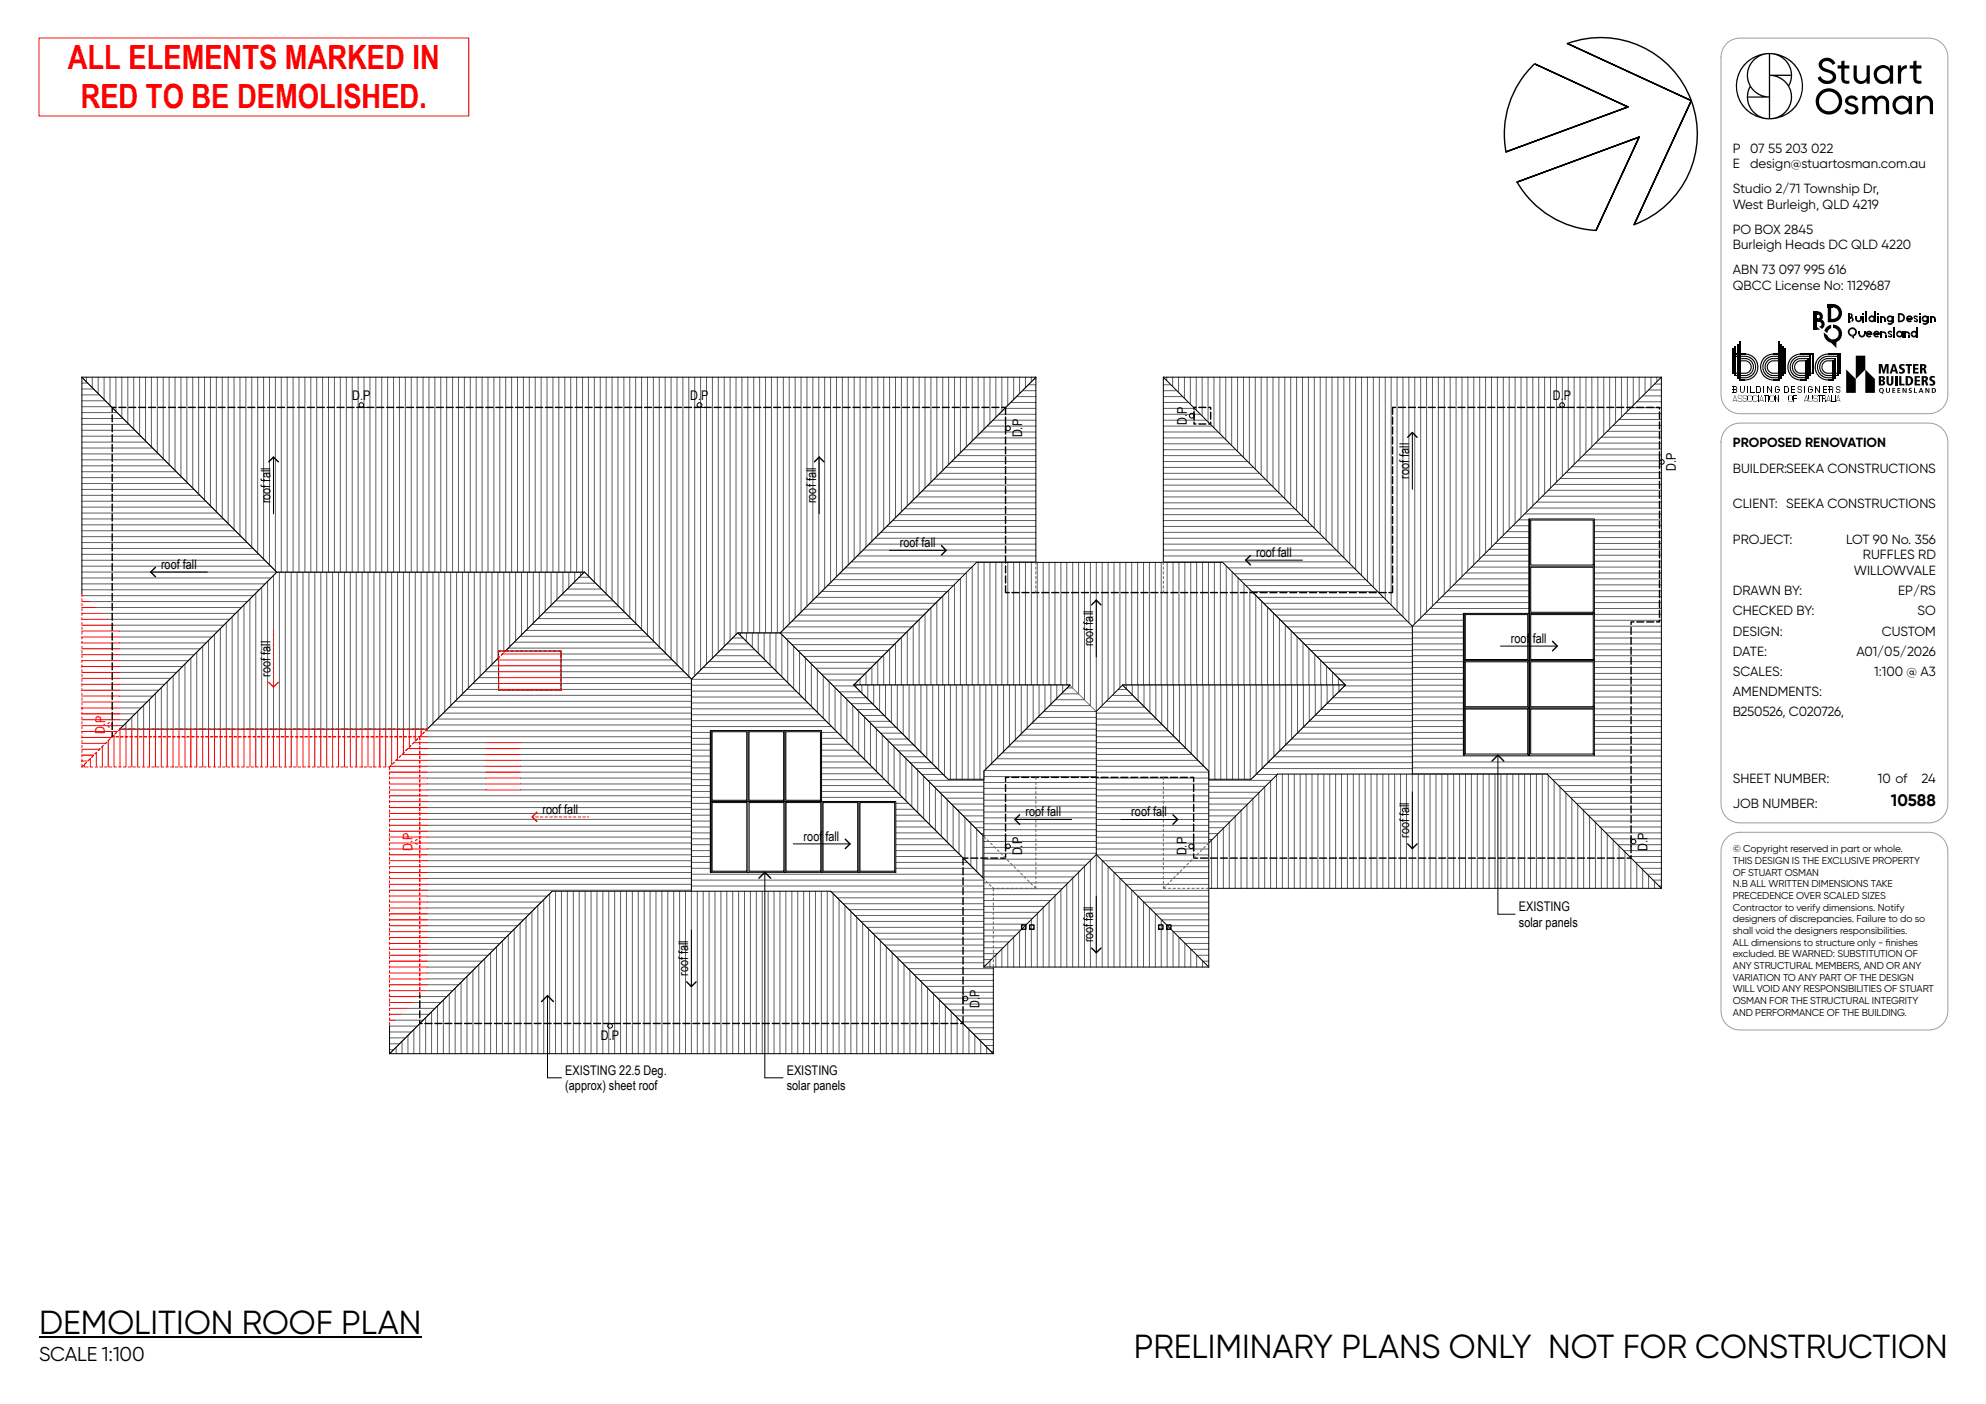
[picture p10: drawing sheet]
<svg xmlns="http://www.w3.org/2000/svg" width="420mm" height="297mm" viewBox="0 0 420 297" stroke-linecap="round" stroke-linejoin="round" font-family="sans-serif">
<defs><g id="words">
<g font-size="7" fill="#f00">
<text x="14.3" y="14.7">ALL ELEMENTS MARKED IN</text>
<text x="17.1" y="22.9">RED TO BE DEMOLISHED.</text>
</g>
<g font-size="7">
<text x="8.3" y="282.3">DEMOLITION ROOF PLAN</text>
<text x="239.9" y="287.2">PRELIMINARY PLANS ONLY NOT FOR CONSTRUCTION</text>
</g>
<text font-size="4.2" x="8.3" y="287.9">SCALE 1:100</text>
<text font-size="3.5" x="400.1" y="170.6">10588</text>
<g font-size="2.8">
<text x="366.6" y="32.3">P</text>
<text x="366.6" y="35.6">E</text>
<text x="370.3" y="32.3">07 55 203 022</text>
<text x="370.3" y="35.6">design@stuartosman.com.au</text>
<text x="366.6" y="40.9">Studio 2/71 Township Dr,</text>
<text x="366.6" y="44.2">West Burleigh, QLD 4219</text>
<text x="366.6" y="49.4">PO BOX 2845</text>
<text x="366.6" y="52.7">Burleigh Heads DC QLD 4220</text>
<text x="366.6" y="58">ABN 73 097 995 616</text>
<text x="366.6" y="61.3">QBCC License No: 1129687</text>
<text x="74.5" y="84.7">D.P</text>
<text x="146" y="84.7">D.P</text>
<text x="251.1" y="89.9" transform="rotate(-90 251.1 89.9)">D</text>
<text x="251.1" y="88.2" transform="rotate(-90 251.1 88.2)">.</text>
<text x="251.1" y="87.6" transform="rotate(-90 251.1 87.6)">P</text>
<text x="328.5" y="84.7">D.P</text>
<text x="216.2" y="92.5" transform="rotate(-90 216.2 92.5)">D</text>
<text x="216.2" y="90.9" transform="rotate(-90 216.2 90.9)">.P</text>
<text x="366.6" y="94.7">PROPOSED RENOVATION</text>
<text x="298.1" y="101.3" transform="rotate(-90 298.1 101.3)">roof fall</text>
<text x="354.6" y="99.7" transform="rotate(-90 354.6 99.7)">D.P</text>
<text x="366.6" y="100">BUILDER:SEEKA CONSTRUCTIONS</text>
<text x="57.2" y="106.5" transform="rotate(-90 57.2 106.5)">roof fall</text>
<text x="172.6" y="106.5" transform="rotate(-90 172.6 106.5)">roof fall</text>
<text x="366.6" y="107.5">CLIENT: SEEKA CONSTRUCTIONS</text>
<text x="190.4" y="115.8">roof fall</text>
<text x="265.7" y="117.9">roof fall</text>
<text x="366.6" y="115.1">PROJECT:</text>
<text x="390.6" y="115.1">LOT 90 No. 356</text>
<text x="394.1" y="118.4">RUFFLES RD</text>
<text x="34.1" y="120.4">roof fall</text>
<text x="366.6" y="125.9">DRAWN BY:</text>
<text x="392.2" y="121.7">WILLOWVALE</text>
<text x="401.6" y="125.9">EP/RS</text>
<text x="366.6" y="130.2">CHECKED BY:</text>
<text x="405.7" y="130.2">SO</text>
<text x="231.3" y="136.7" transform="rotate(-90 231.3 136.7)">roof fall</text>
<text x="319.6" y="136">roof fall</text>
<text x="366.6" y="134.5">DESIGN:</text>
<text x="398.1" y="134.5">CUSTOM</text>
<text x="57.2" y="143.2" transform="rotate(-90 57.2 143.2)">roof fall</text>
<text x="366.6" y="138.7">DATE:</text>
<text x="366.6" y="143">SCALES:</text>
<text x="392.8" y="138.7">A01/05/2026</text>
<text x="396.5" y="143">1:100 @ A3</text>
<text x="366.6" y="147.3">AMENDMENTS:</text>
<text x="366.6" y="151.5">B250526, C020726,</text>
<text x="366.6" y="165.6">SHEET NUMBER:</text>
<text x="397.3" y="165.6">10 of</text>
<text x="406.5" y="165.6">24</text>
<text x="114.8" y="172.2">roof fall</text>
<text x="216.9" y="172.7">roof fall</text>
<text x="239.3" y="172.7">roof fall</text>
<text x="366.6" y="170.9">JOB NUMBER:</text>
<text x="170" y="177.9">roof fall</text>
<text x="216.2" y="179.3" transform="rotate(-90 216.2 179.3)">.</text>
<text x="216.2" y="178.7" transform="rotate(-90 216.2 178.7)">P</text>
<text x="251" y="179.3" transform="rotate(-90 251 179.3)">.</text>
<text x="251" y="178.7" transform="rotate(-90 251 178.7)">P</text>
<text x="298.1" y="177.3" transform="rotate(-90 298.1 177.3)">roof fall</text>
<text x="348.6" y="180" transform="rotate(-90 348.6 180)">D</text>
<text x="348.6" y="178.3" transform="rotate(-90 348.6 178.3)">.P</text>
<text x="216.2" y="181" transform="rotate(-90 216.2 181)">D</text>
<text x="251" y="181" transform="rotate(-90 251 181)">D</text>
<text x="321.3" y="192.8">EXISTING</text>
<text x="321.3" y="196">solar panels</text>
<text x="231.3" y="199.4" transform="rotate(-90 231.3 199.4)">roof fall</text>
<text x="145.6" y="206.5" transform="rotate(-90 145.6 206.5)">roof fall</text>
<text x="207.2" y="213.2" transform="rotate(-90 207.2 213.2)">D.</text>
<text x="207.2" y="210.9" transform="rotate(-90 207.2 210.9)">P</text>
<text x="127.1" y="220">D.P</text>
<text x="119.6" y="227.4">EXISTING 22.5 Deg.</text>
<text x="166.4" y="227.4">EXISTING</text>
<text x="119.6" y="230.7">(approx) sheet roof</text>
<text x="166.4" y="230.7">solar panels</text>
</g>
<g font-size="2.8" fill="#f00">
<text x="22.2" y="155.3" transform="rotate(-90 22.2 155.3)">D.</text>
<text x="22.2" y="153" transform="rotate(-90 22.2 153)">P</text>
<text x="87.3" y="177.7" transform="rotate(-90 87.3 177.7)">P</text>
<text x="87.3" y="180" transform="rotate(-90 87.3 180)">D.</text>
</g>
<g font-size="2.1">
<text x="366.6" y="180.3">© Copyright reserved in part or whole.</text>
<text x="366.6" y="182.8">THIS DESIGN IS THE EXCLUSIVE PROPERTY</text>
<text x="366.6" y="185.3">OF STUART OSMAN</text>
<text x="366.6" y="187.7">N.B ALL WRITTEN DIMENSIONS TAKE</text>
<text x="366.6" y="190.2">PRECEDENCE OVER SCALED SIZES</text>
<text x="366.6" y="192.7">Contractor to verify dimensions. Notify</text>
<text x="366.6" y="195.1">designers of discrepancies. Failure to do so</text>
<text x="366.6" y="197.6">shall void the designers responsibilities.</text>
<text x="366.6" y="200.1">ALL dimensions to structure only - f</text>
<text x="366.6" y="202.5">excluded. BE WARNED: SUBSTITUTION OF</text>
<text x="398.9" y="200.1">inishes</text>
<text x="366.6" y="205">ANY STRUCTURAL MEMBERS, AND OR ANY</text>
<text x="366.6" y="207.5">VARIATION TO ANY PART OF THE DESIGN</text>
<text x="366.6" y="210">WILL VOID ANY RESPONSIBILITIES OF STUART</text>
<text x="366.6" y="212.4">OSMAN FOR THE STRUCTURAL INTEGRITY</text>
<text x="366.6" y="214.9">AND PERFORMANCE OF THE BUILDING.</text>
</g>
</g></defs>
<g fill="#000">
<path d="M387 72.2h1.5v1.4zM391.5 71h.7v.7z"/>
<path d="M369.3 13.2a7.1 7.1 0 0 1 10.9 1.1 7.1 7.1 0 0 1-3.1 10.5 7.1 7.1 0 0 1-9.7-5.1 7 7 0 0 1 1.9-6.5zM369.7 13.3a6.7 6.7 0 0 0 2 11.2 4.7 4.7 0 0 1-1.5-6.3 4.7 4.7 0 0 1 1.5-6.2zM371.3 12.6a4.5 4.5 0 0 0-1.2 4.9 4.5 4.5 0 0 0 4.1 2.9v-8.9a4.4 4.4 0 0 0-2.9 1.1zM369.8 20.7a4.5 4.5 0 0 0 4.4 4.3v-4.3zM370.3 18.5l-.3 .9-.2 1h3a4.9 4.9 0 0 1-2.5-1.9zM374.5 11.5v4.3h4.4a4.5 4.5 0 0 0-4.4-4.3zM374.5 16.1v8.9a4.5 4.5 0 0 0 4.4-4.5 4.5 4.5 0 0 0-4.4-4.4zM375.9 16.1a4.9 4.9 0 0 1 2.5 1.9l.5-1.9zM377 12a4.7 4.7 0 0 1 1.5 6.2 4.7 4.7 0 0 1-1.5 6.3 6.7 6.7 0 0 0 4.2-6.3 6.7 6.7 0 0 0-4.2-6.2z" fill-rule="evenodd"/>
<path d="M385 12.9a1.95 1.95 0 0 1 3.3 .5l-.6 .3a1.18 1.18 0 0 0-1.1-.8 1.18 1.18 0 0 0-1.1 .8 1.17 1.17 0 0 0 1.2 .9l.6 .3a1.46 1.46 0 0 1 1.1 1.6 1.46 1.46 0 0 1-1.5 1.3 2.15 2.15 0 0 1-2.4-1.3l.6-.4a1.52 1.52 0 0 0 2.6 .5l.1-.4-.2-.3-.4-.4a3 3 0 0 1-2.4-1.6v-.6z" fill-rule="evenodd"/>
<path d="M384.1 21.5a2.8 2.8 0 0 1 5.6 0 2.8 2.8 0 0 1-5.6 0zM384.8 21.5a2.1 2.1 0 0 0 4.2 0 2.1 2.1 0 0 0-4.2 0z" fill-rule="evenodd"/>
<path d="M389.5 13l.7-.2v1h1.1v.7h-1.1v2.1a.67 .67 0 0 0 1.1 .5v.6a1.2 1.2 0 0 1-1.8-1.1v-2.1h-.7v-.7h.7z" fill-rule="evenodd"/>
<path d="M392.1 13.8h.7v2.4a1.05 1.05 0 0 0 1.2 .9 1.05 1.05 0 0 0 .9-1.2v-2.1h.7v3.9h-.7v-.6a1.51 1.51 0 0 1-1.7 .6 1.51 1.51 0 0 1-1.1-1.5z" fill-rule="evenodd"/>
<path d="M396.7 14.6a1.87 1.87 0 0 1 3.1-.1v-.7h.7v3.9h-.7v-.7a1.97 1.97 0 0 1-2.7 .3 1.97 1.97 0 0 1-.4-2.7zM397.1 15.8a1.38 1.38 0 0 0 2.7 0 1.38 1.38 0 0 0-2.7 0z" fill-rule="evenodd"/>
<path d="M401.5 13.8h.7v.7l.4-.5 .8-.2v.7a1.19 1.19 0 0 0-1.2 1.2v2h-.7z" fill-rule="evenodd"/>
<path d="M404.8 13l.7-.2v1h1v.7h-1v2.1a.69 .69 0 0 0 1 .5v.6a1.2 1.2 0 0 1-1.7-1.1v-2.1h-.8v-.7h.8z" fill-rule="evenodd"/>
<path d="M390.7 20.6a1.55 1.55 0 0 1 2.4 .4l-.6 .3a.78 .78 0 0 0-.8-.5 .78 .78 0 0 0-.7 .7 .91 .91 0 0 0 1 .5 1.17 1.17 0 0 1 1.2 1.3 1.17 1.17 0 0 1-1.6 .9 1.54 1.54 0 0 1-1.4-.9l.6-.3a1.01 1.01 0 0 0 1.7 .3v-.3l-.3-.3a2.29 2.29 0 0 1-1.9-1.3z" fill-rule="evenodd"/>
<path d="M394 20.3h.7v.5a1.37 1.37 0 0 1 2.3 .1 1.47 1.47 0 0 1 1.6-.6 1.47 1.47 0 0 1 1.1 1.5v2.4h-.7v-2.4a.89 .89 0 0 0-.7-.9 .89 .89 0 0 0-1.1 .5v2.8h-.7l-.1-2.9a.96 .96 0 0 0-1.2-.4 .96 .96 0 0 0-.5 1.1v2.2h-.7z" fill-rule="evenodd"/>
<path d="M400.7 21a1.87 1.87 0 0 1 3.1 0v-.7h.7v3.9h-.7v-.7a1.97 1.97 0 0 1-2.7 .3 1.97 1.97 0 0 1-.4-2.8zM401 22.2a1.4 1.4 0 0 0 2.8 0 1.4 1.4 0 0 0-2.8 0z" fill-rule="evenodd"/>
<path d="M405.5 20.3h.7v.6a1.52 1.52 0 0 1 1.7-.6 1.52 1.52 0 0 1 1 1.5v2.4h-.6v-2.4a1.06 1.06 0 0 0-1.2-.9 1.06 1.06 0 0 0-.9 1.2v2.1h-.7z" fill-rule="evenodd"/>
<path d="M368.1 76.2h1.3a1.45 1.45 0 0 1 1.2 1.4 1.45 1.45 0 0 1-1.2 1.5h-2.6v-.3h2.6a1.22 1.22 0 0 0 1-1.2 1.22 1.22 0 0 0-1-1.1h-1.3z" fill-rule="evenodd"/>
<path d="M367.7 75.8h1.7a1.93 1.93 0 0 1 1.7 1.9 1.93 1.93 0 0 1-1.7 1.9h-2.1v-.3h2.1a1.69 1.69 0 0 0 1.4-1.6 1.69 1.69 0 0 0-1.4-1.7h-1.7z" fill-rule="evenodd"/>
<path d="M373.8 76.3l.5-.3 .6-.2h1.7v.2h-1.6a1.69 1.69 0 0 0-1.5 1.7 1.69 1.69 0 0 0 1.5 1.6h2.1v.3h-2.2a1.94 1.94 0 0 1-1.1-3.3z" fill-rule="evenodd"/>
<path d="M374.4 76.5l.6-.3h1.3v.3h-1.3a1.22 1.22 0 0 0-1 1.1 1.22 1.22 0 0 0 1 1.2h2.6v.3h-2.6a1.44 1.44 0 0 1-1.2-1.1 1.44 1.44 0 0 1 .6-1.5z" fill-rule="evenodd"/>
<path d="M379.6 76.3l.5-.3 .6-.2h1.7v.2h-1.7a1.69 1.69 0 0 0-1.4 1.7 1.69 1.69 0 0 0 1.4 1.6h2.2v.3h-2.2a1.94 1.94 0 0 1-1.1-3.3z" fill-rule="evenodd"/>
<path d="M380.2 76.5l.5-.3h1.4v.3h-1.3a1.22 1.22 0 0 0-1 1.1 1.22 1.22 0 0 0 1 1.2h2.6v.3h-2.7a1.45 1.45 0 0 1-1.1-1.1 1.45 1.45 0 0 1 .6-1.5z" fill-rule="evenodd"/>
<path d="M384.1 69.1l1 .6h-1z" fill-rule="evenodd"/>
<path d="M384.6 65.9a1.09 1.09 0 0 1 1.1 1.1 1.09 1.09 0 0 1-1.1 1.1v-.7l.3-.2 .1-.2-.1-.2-.3-.3z" fill-rule="evenodd"/>
<path d="M384.6 67.5a1.17 1.17 0 0 1 1.3 .6 1.17 1.17 0 0 1-.4 1.5l-.7-.5a.49 .49 0 0 0 .6-.5 .49 .49 0 0 0-.5-.5h-.3z" fill-rule="evenodd"/>
<path d="M385.9 70.4l1.5 1.4v.7a1.95 1.95 0 0 1-1.5-2.1z" fill-rule="evenodd"/>
<path d="M385.4 76.3l1.1-.5h1.7v.2h-1.7a1.69 1.69 0 0 0-1.4 1.7 1.69 1.69 0 0 0 1.4 1.6h2.2v.3h-2.2a1.94 1.94 0 0 1-1.1-3.3z" fill-rule="evenodd"/>
<path d="M385.9 76.5l.6-.3h1.4v.3h-1.4a1.22 1.22 0 0 0-.9 1.1 1.22 1.22 0 0 0 .9 1.2h2.6v.3h-2.6a1.45 1.45 0 0 1-1.1-1.1 1.45 1.45 0 0 1 .5-1.5z" fill-rule="evenodd"/>
<path d="M386.5 69.1l.9-.4v.7l-.7 .6-.1 .5-.7-.5z" fill-rule="evenodd"/>
<path d="M386.7 64.3a2.33 2.33 0 0 1 3 1.6 1.92 1.92 0 0 1-1.9 2.3h-1.1zM387.4 65v2.5a1.26 1.26 0 0 0 1.6-1.3 1.26 1.26 0 0 0-1.6-1.2z" fill-rule="evenodd"/>
<path d="M387.4 71.8h.4v.7h-.4z" fill-rule="evenodd"/>
<path d="M387.8 68.7a1.94 1.94 0 0 1 1.9 1.9 1.94 1.94 0 0 1-1.9 1.9v-.7a1.21 1.21 0 0 0 1.2-1.2 1.21 1.21 0 0 0-1.2-1.2z" fill-rule="evenodd"/>
<path d="M391.2 67.8l.5 .4h-.5z" fill-rule="evenodd"/>
<path d="M391.4 66.3a.54 .54 0 0 1 .6 .5 .54 .54 0 0 1-.6 .5v-.3l.2-.2z" fill-rule="evenodd"/>
<path d="M391.4 67a.58 .58 0 0 1 .7 .4 .58 .58 0 0 1-.2 .7l-.3-.3 .2-.2-.4-.2z" fill-rule="evenodd"/>
<path d="M392.5 67.5h.3l.3 .3 .3-.1 .2-.2h.3a.72 .72 0 0 1-.7 .7 .72 .72 0 0 1-.7-.7z" fill-rule="evenodd"/>
<path d="M391.3 69.5l.8-.2 .4 .2 .4 .7-.1 .5-.3 .3-.3 .1-.7-.1 .2 .2-.7-.5-.1-.5zM391.3 70.2a.6 .6 0 0 0 1.2 0 .6 .6 0 0 0-1.2 0z" fill-rule="evenodd"/>
<path d="M393.2 70.7h.3l.3 .3h.3l.2-.3h.3a.73 .73 0 0 1-.7 .7 .73 .73 0 0 1-.7-.7z" fill-rule="evenodd"/>
<path d="M392.6 75.2h2v3l-2 2z" fill-rule="evenodd"/>
<path d="M394.7 70.8h.4a.36 .36 0 0 0 .6 .1l.2 .3a.74 .74 0 0 1-1.2-.4z" fill-rule="evenodd"/>
<path d="M394.9 70.2a.73 .73 0 0 1 .9-.2 .73 .73 0 0 1 .3 .8h-.3a.36 .36 0 0 0-.4-.5 .36 .36 0 0 0-.3 .5h-.4z" fill-rule="evenodd"/>
<path d="M395.5 66.9a.73 .73 0 0 1 .9-.1 .73 .73 0 0 1 .3 .8h-.4a.36 .36 0 0 0-.3-.5 .36 .36 0 0 0-.3 .5h-.4z" fill-rule="evenodd"/>
<path d="M395.3 67.6l.7 .2 .2-.1 .2-.4 .3 .4a.73 .73 0 0 1-.7 .5 .73 .73 0 0 1-.7-.6z" fill-rule="evenodd"/>
<path d="M396.6 70.1a.73 .73 0 0 1 .8 0 .73 .73 0 0 1 .3 .7h-.4a.36 .36 0 0 0-.3-.5 .36 .36 0 0 0-.3 .5h-.4v-.3z" fill-rule="evenodd"/>
<path d="M396.3 70.8h.4a.34 .34 0 0 0 .5 .1l.3 .3a.74 .74 0 0 1-1.2-.4z" fill-rule="evenodd"/>
<path d="M398 66.9l.7 .1 .3 .6h-.4l-.3-.4-.3 .1z" fill-rule="evenodd"/>
<path d="M398.2 70.1l.7 .1 .2 .6h-.3l-.3-.4-.3 .1z" fill-rule="evenodd"/>
<path d="M399.1 79.6h.5v1.3a.27 .27 0 0 0 .2 .3 .27 .27 0 0 0 .3-.3v-1.3h.5v1.2a.73 .73 0 0 1-.5 .8 .73 .73 0 0 1-.9-.3z" fill-rule="evenodd"/>
<path d="M397.5 77h.7l.3 1.3 .4-1.3h.7v2h-.5v-1.6l-.4 1.6h-.4l-.4-1.6v1.6h-.4z" fill-rule="evenodd"/>
<path d="M399.1 67.6l.8 .2 .3-.2v-.3l.3 .4a.74 .74 0 0 1-.7 .5 .74 .74 0 0 1-.7-.6z" fill-rule="evenodd"/>
<path d="M399.4 66.9a.74 .74 0 0 1 .8-.1 .74 .74 0 0 1 .4 .8h-.4a.37 .37 0 0 0-.4-.5 .37 .37 0 0 0-.3 .5h-.4z" fill-rule="evenodd"/>
<path d="M399.3 68.5l.3-.3 .4 .2 .2-.2v-.3h.4a.73 .73 0 0 1-.4 .8 .73 .73 0 0 1-.9-.2z" fill-rule="evenodd"/>
<path d="M399.5 70.1a.55 .55 0 0 1 .8 .1l-.1 .2-.5-.1v.1a.54 .54 0 0 1 .5 .3 .54 .54 0 0 1 0 .6l-.4 .1-.4-.2 .2-.3 .3 .2 .1-.1-.5-.4-.1-.3z" fill-rule="evenodd"/>
<path d="M400.4 77h.5l.7 2h-.5l-.1-.4h-.6l-.2 .4h-.4zM400.7 77.4l-.3 .9h.5z" fill-rule="evenodd"/>
<path d="M401.4 70.2a.73 .73 0 0 1 .8-.2 .73 .73 0 0 1 .4 .8h-.4a.36 .36 0 0 0-.3-.5 .36 .36 0 0 0-.4 .5h-.3z" fill-rule="evenodd"/>
<path d="M401.2 70.8l.7 .2 .3-.1v-.3l.4 .3a.72 .72 0 0 1-.8 .5 .72 .72 0 0 1-.6-.6z" fill-rule="evenodd"/>
<path d="M401.5 66.3a1.04 1.04 0 0 1 1.4 .4 1.04 1.04 0 0 1-.4 1.4l-1 .1zM401.9 66.6v1.2h.2l.3-.1 .2-.7-.2-.3z" fill-rule="evenodd"/>
<path d="M401.8 79.6h.5v1.6h.6v.4h-1.1z" fill-rule="evenodd"/>
<path d="M402 77.1h.9v.3l-.4-.1a.25 .25 0 0 0-.3 .3 .25 .25 0 0 0 .3 .2 .66 .66 0 0 1 .5 .9 .66 .66 0 0 1-1 .4l-.2-.1v-.4l.6 .1 .1-.2-.3-.3a.63 .63 0 0 1-.4-.8z" fill-rule="evenodd"/>
<path d="M403.2 70.1l.6 .1 .3 .6h-.4l-.2-.4-.3 .1z" fill-rule="evenodd"/>
<path d="M403.5 66.9l.4-.2 .7 .3 .1 .6h-.4a.36 .36 0 0 0-.3-.5 .36 .36 0 0 0-.4 .5h-.3l-.1-.1z" fill-rule="evenodd"/>
<path d="M403.3 67.6h.3a.36 .36 0 0 0 .6 .1l.3 .3-.6 .2-.4-.2z" fill-rule="evenodd"/>
<path d="M403.2 77h1.3v.4h-.4v1.6h-.5v-1.6h-.4z" fill-rule="evenodd"/>
<path d="M404.5 70.1l.7-.1 .3 .3 .1 .5h-.3a.36 .36 0 0 0-.4-.5 .36 .36 0 0 0-.3 .5h-.4l.1-.3z" fill-rule="evenodd"/>
<path d="M404.2 70.8l.8 .2 .2-.1 .1-.3 .3 .3a.72 .72 0 0 1-.7 .5 .72 .72 0 0 1-.7-.6z" fill-rule="evenodd"/>
<path d="M404.7 77h1.2v.4h-.7v.4h.6v.4h-.6v.5h.7v.3h-1.2z" fill-rule="evenodd"/>
<path d="M404.9 66.9a.55 .55 0 0 1 .9 .1l-.2 .2-.3-.2-.2 .1 .7 .6-.2 .4-.3 .1-.5-.3 .2-.2 .2 .2 .3-.1-.6-.4-.1-.3z" fill-rule="evenodd"/>
<path d="M405.1 79.6h1.1v.3h-.7v.5h.7v.3h-.7v.5h.7v.4h-1.1z" fill-rule="evenodd"/>
<path d="M406.2 77a1.28 1.28 0 0 1 1.3 .3v.4l-.3 .3 .2 .2 .2 .8h-.4l-.4-.8-.1 .8h-.5zM406.7 77.4v.5a.29 .29 0 0 0 .4-.3 .29 .29 0 0 0-.4-.2z" fill-rule="evenodd"/>
<path d="M406.8 66.9a.72 .72 0 0 1 .8-.1 .72 .72 0 0 1 .4 .8h-.4a.36 .36 0 0 0-.3-.5 .36 .36 0 0 0-.4 .5h-.3z" fill-rule="evenodd"/>
<path d="M406.6 67.6l.7 .2 .2-.1 .1-.4 .4 .4a.73 .73 0 0 1-.8 .5 .73 .73 0 0 1-.6-.6z" fill-rule="evenodd"/>
<path d="M406.7 68.5l.3-.3 .4 .2 .2-.2v-.3h.4a.72 .72 0 0 1-.4 .8 .72 .72 0 0 1-.9-.2z" fill-rule="evenodd"/>
<path d="M408.6 66.9l.7 .1 .3 .6h-.4l-.3-.4-.3 .1z" fill-rule="evenodd"/>
<path d="M408.4 79.7l.5-.2 .4 .1v.4l-.6-.1v.4a.77 .77 0 0 1 .7 .8 .82 .82 0 0 1-1.2 .4v-.4l.6 .1 .1-.1v-.2l-.2-.2a.59 .59 0 0 1-.3-1z" fill-rule="evenodd"/>
<path d="M366.7 84.6l.7 .1z" fill-rule="evenodd"/>
<path d="M367 83.6l.5 1.4z" fill-rule="evenodd"/>
<path d="M367 83.6l-.4 1.4z" fill-rule="evenodd"/>
<path d="M367 81.7l.5 .2v.2l-.3 .4h-.2v-.2h.3l.1-.3-.4-.1z" fill-rule="evenodd"/>
<path d="M367 82.3a.4 .4 0 0 1 .5 .4 .4 .4 0 0 1-.5 .4l.4-.3z" fill-rule="evenodd"/>
<path d="M367.7 83.7l.4-.1-.5 .4z" fill-rule="evenodd"/>
<path d="M367.6 84l.5 .3h-.3z" fill-rule="evenodd"/>
<path d="M367.6 84.6l.5 .4h-.3z" fill-rule="evenodd"/>
<path d="M367.3 75.3h2.2a2.4 2.4 0 0 1 2 2.3 2.4 2.4 0 0 1-2 2.4h-1.8v-.2h1.8a2.17 2.17 0 0 0 1.8-2.2 2.17 2.17 0 0 0-1.8-2.1h-2.2z" fill-rule="evenodd"/>
<path d="M368.1 82.5h.2l.1 .4 .2 .1 .2-.1 .1-.4h.2v.2l-.1 .3-.5 .1-.2-.1z" fill-rule="evenodd"/>
<path d="M368.5 74.8a2.92 2.92 0 0 1 3.5 2.8 2.92 2.92 0 0 1-3.5 2.9v-.2a2.69 2.69 0 0 0 3.3-2.7 2.69 2.69 0 0 0-3.3-2.6z" fill-rule="evenodd"/>
<path d="M368.1 83.6l.3 .1 .2 .3z" fill-rule="evenodd"/>
<path d="M368.1 84.9l.5-.3-.2 .4z" fill-rule="evenodd"/>
<path d="M368.1 84.3h.4l.1 .3z" fill-rule="evenodd"/>
<path d="M368.8 83.7l.4-.1-.5 .4z" fill-rule="evenodd"/>
<path d="M368.7 84l.4 .3h-.3z" fill-rule="evenodd"/>
<path d="M368.7 84.6l.5 .4h-.3z" fill-rule="evenodd"/>
<path d="M369.2 83.6l.3 .1 .1 .3z" fill-rule="evenodd"/>
<path d="M369.2 84.9l.4-.3-.1 .4z" fill-rule="evenodd"/>
<path d="M369.1 84.3h.4l.1 .3z" fill-rule="evenodd"/>
<path d="M369.8 83.7l.4-.1-.5 .4z" fill-rule="evenodd"/>
<path d="M369.7 84.6l.5 .4h-.3z" fill-rule="evenodd"/>
<path d="M370.2 84.9l.5-.3-.2 .4z" fill-rule="evenodd"/>
<path d="M370.2 83.6l.3 .1 .2 .3z" fill-rule="evenodd"/>
<path d="M370.9 83.7l.4-.1-.5 .4z" fill-rule="evenodd"/>
<path d="M370.8 84.6l.5 .4h-.3z" fill-rule="evenodd"/>
<path d="M371.3 84.9l.5-.3-.2 .4z" fill-rule="evenodd"/>
<path d="M371.3 83.6l.3 .1 .2 .3z" fill-rule="evenodd"/>
<path d="M372.3 84.6l.8 .1z" fill-rule="evenodd"/>
<path d="M372 83l.5-.3-.2 .4h-.3z" fill-rule="evenodd"/>
<path d="M372 81.7h.3l.2 .4-.5-.2z" fill-rule="evenodd"/>
<path d="M372.6 83.6l.6 1.4z" fill-rule="evenodd"/>
<path d="M372.6 83.6l-.4 1.4z" fill-rule="evenodd"/>
<path d="M373.9 81.8l.2-.1 .8 1.3-.1 .1z" fill-rule="evenodd"/>
<path d="M374.5 83.7l.4-.1-.5 .4z" fill-rule="evenodd"/>
<path d="M374.4 84.6l.5 .4h-.3z" fill-rule="evenodd"/>
<path d="M374.9 84.9l.5-.3-.2 .4z" fill-rule="evenodd"/>
<path d="M374.9 83.6l.3 .1 .2 .3z" fill-rule="evenodd"/>
<path d="M375.6 81.9l.4-.2v.2l-.5 .2z" fill-rule="evenodd"/>
<path d="M375.5 83.7l.8 1.3z" fill-rule="evenodd"/>
<path d="M375.5 82.7l.5 .3v.1h-.3z" fill-rule="evenodd"/>
<path d="M373.4 75.4l.7-.4 .8-.2h1v.2a2.69 2.69 0 0 0-3.3 2.6 2.69 2.69 0 0 0 3.3 2.7v.2a2.92 2.92 0 0 1-3.2-1.5 2.92 2.92 0 0 1 .7-3.6z" fill-rule="evenodd"/>
<path d="M376 83l.4-.3-.2 .4h-.2z" fill-rule="evenodd"/>
<path d="M376 81.7h.2l.3 .4-.5-.2z" fill-rule="evenodd"/>
<path d="M373.6 75.9l.6-.4 .7-.2h2.2v.2h-2.2a2.17 2.17 0 0 0-1.8 2.1 2.17 2.17 0 0 0 1.8 2.2h1.7v.2a3 3 0 0 1-3.4-1.1 2.46 2.46 0 0 1 .4-3z" fill-rule="evenodd"/>
<path d="M377.9 83l.5-.3-.2 .4h-.3z" fill-rule="evenodd"/>
<path d="M378.4 83.7l.4-.1-.5 .4z" fill-rule="evenodd"/>
<path d="M378.3 84.6l.5 .4h-.3z" fill-rule="evenodd"/>
<path d="M377.9 81.7h.3l.2 .4-.5-.2z" fill-rule="evenodd"/>
<path d="M378.8 84.9l.5-.3-.2 .4z" fill-rule="evenodd"/>
<path d="M378.8 83.6l.3 .1 .2 .3z" fill-rule="evenodd"/>
<path d="M380.4 81.9l.4-.2v.2l-.5 .2z" fill-rule="evenodd"/>
<path d="M380.3 82.1l.5 .2v.2l-.4-.1z" fill-rule="evenodd"/>
<path d="M380.3 82.7l.5 .3v.1h-.3z" fill-rule="evenodd"/>
<path d="M380.7 83l.5-.3-.2 .4h-.3z" fill-rule="evenodd"/>
<path d="M380.7 82.3l.3 .1 .2 .3-.5-.2z" fill-rule="evenodd"/>
<path d="M380.7 81.7h.3l.2 .4-.5-.2z" fill-rule="evenodd"/>
<path d="M379.2 75.4l.6-.4 .9-.2h1v.2a2.69 2.69 0 0 0-3.3 2.6 2.69 2.69 0 0 0 3.3 2.7v.2a2.92 2.92 0 0 1-3.3-1.5 2.92 2.92 0 0 1 .8-3.6z" fill-rule="evenodd"/>
<path d="M381.8 84.6l.7 .1z" fill-rule="evenodd"/>
<path d="M382.1 83.6l.5 1.4z" fill-rule="evenodd"/>
<path d="M382.1 83.6l-.5 1.4z" fill-rule="evenodd"/>
<path d="M379.4 75.9l.5-.4 .8-.2h2.2v.2h-2.2a2.17 2.17 0 0 0-1.9 2.1 2.17 2.17 0 0 0 1.9 2.2h1.7v.2a3 3 0 0 1-3.5-1.1 2.46 2.46 0 0 1 .5-3z" fill-rule="evenodd"/>
<path d="M382.6 81.9l.4-.2v.2l-.5 .2z" fill-rule="evenodd"/>
<path d="M382.6 84.4l.4 .5 .4-.1 .1-.4v.1l-.1 .3-.5 .2-.2-.2z" fill-rule="evenodd"/>
<path d="M382.5 82.7l.5 .3v.1h-.3z" fill-rule="evenodd"/>
<path d="M383 83l.4-.3-.2 .4h-.2z" fill-rule="evenodd"/>
<path d="M383 81.7h.3l.1 .4-.4-.2z" fill-rule="evenodd"/>
<path d="M383.7 83.7l.4-.1-.5 .4z" fill-rule="evenodd"/>
<path d="M383.6 84l.5 .3h-.3z" fill-rule="evenodd"/>
<path d="M383.6 84.6l.5 .4h-.3z" fill-rule="evenodd"/>
<path d="M384 81.8l.1-.1 .9 1.3-.2 .1z" fill-rule="evenodd"/>
<path d="M384.1 83.6l.3 .1 .2 .3z" fill-rule="evenodd"/>
<path d="M384.1 84.9h.3l.2-.3-.2 .4z" fill-rule="evenodd"/>
<path d="M384.1 84.3h.3l.2 .3z" fill-rule="evenodd"/>
<path d="M385.8 83.6a.37 .37 0 0 1 .5 .4 .37 .37 0 0 1-.5 .3 .33 .33 0 0 0 .4-.3 .33 .33 0 0 0-.4-.3z" fill-rule="evenodd"/>
<path d="M385.8 84.3l.4 .2 .1 .2z" fill-rule="evenodd"/>
<path d="M386.4 84.7l.8 .1z" fill-rule="evenodd"/>
<path d="M386.8 83.6l.5 1.4z" fill-rule="evenodd"/>
<path d="M386.8 83.6l-.5 1.4z" fill-rule="evenodd"/>
<path d="M387.4 81.7l.4 .2 .1 .2-.4 .4h-.1v-.2h.2l.1-.3-.3-.1z" fill-rule="evenodd"/>
<path d="M387.4 82.3l.3 .1 .2 .3-.5-.2z" fill-rule="evenodd"/>
<path d="M384.9 75.4l.7-.4 .8-.2h1.1v.2a2.69 2.69 0 0 0-3.4 2.6 2.69 2.69 0 0 0 3.4 2.7v.2a2.91 2.91 0 0 1-3.3-1.5 2.91 2.91 0 0 1 .7-3.6z" fill-rule="evenodd"/>
<path d="M385.1 75.9l.6-.4 .8-.2h2.2v.2h-2.2a2.17 2.17 0 0 0-1.9 2.1 2.17 2.17 0 0 0 1.9 2.2h1.7v.2a3 3 0 0 1-3.5-1.1 2.46 2.46 0 0 1 .4-3z" fill-rule="evenodd"/>
<path d="M388.5 81.9l.4-.2v.2l-.5 .2z" fill-rule="evenodd"/>
<path d="M388.4 82.1l.5 .2v.2l-.4-.1z" fill-rule="evenodd"/>
<path d="M388.4 82.7l.5 .3v.1h-.3z" fill-rule="evenodd"/>
<path d="M388.5 84.7l.8 .1z" fill-rule="evenodd"/>
<path d="M388.9 83.6l.5 1.4z" fill-rule="evenodd"/>
<path d="M388.9 83.6l-.5 1.4z" fill-rule="evenodd"/>
<path d="M388.9 83l.5-.3-.2 .4h-.3z" fill-rule="evenodd"/>
<path d="M388.9 82.3l.3 .1 .2 .3-.5-.2z" fill-rule="evenodd"/>
<path d="M388.9 81.7h.3l.2 .4-.5-.2z" fill-rule="evenodd"/>
<path d="M390.6 78.2l2 2v2.9h-2z" fill-rule="evenodd"/>
<path d="M394.6 78.2l2.1 2v2.9h-2.1z" fill-rule="evenodd"/>
<path d="M397.5 79.6h.7a.49 .49 0 0 1 .6 .4 .49 .49 0 0 1-.4 .5 .52 .52 0 0 1 .4 .5 .52 .52 0 0 1-.3 .5l-1 .1zM397.9 79.9v.5l.3-.1 .1-.2zM397.9 80.7v.5h.3l.1-.4z" fill-rule="evenodd"/>
<path d="M397.8 82.1a.54 .54 0 0 1 .8 .6l-.3 .4 .2 .2-.8-.3-.2-.4zM397.7 82.6a.35 .35 0 0 0 .6 0 .35 .35 0 0 0-.6 0z" fill-rule="evenodd"/>
<path d="M399 82.1h.2v.7l.2 .2 .2-.1v-.8h.2v.7l-.1 .2h-.6l-.1-.2z" fill-rule="evenodd"/>
<path d="M400.3 82.1h.6v.2h-.4v.2h.4v.2h-.4v.3h.4v.1h-.6z" fill-rule="evenodd"/>
<path d="M401.4 82.1h.6v.2h-.4v.2h.4v.2h-.4v.3h.4v.1h-.6z" fill-rule="evenodd"/>
<path d="M402.5 82.1h.2l.5 .8v-.8h.2v1h-.3l-.4-.7v.7h-.2z" fill-rule="evenodd"/>
<path d="M403.2 79.6h.6a1 1 0 0 1 1 1 1 1 0 0 1-1 1h-.6zM403.6 79.9v1.3a.66 .66 0 0 0 .7-.6 .66 .66 0 0 0-.7-.7z" fill-rule="evenodd"/>
<path d="M403.9 82.2l.1-.1h.4v.2h-.4l.4 .3v.5h-.6v-.2l.3 .1 .2-.2-.5-.3z" fill-rule="evenodd"/>
<path d="M404.9 82.1h.2v.9h.4v.1h-.6z" fill-rule="evenodd"/>
<path d="M406.3 82.1h.2l.4 1h-.2l-.1-.2h-.4l-.1 .2h-.2zM406.4 82.3l-.1 .4h.3z" fill-rule="evenodd"/>
<path d="M406.5 79.6h.8a.53 .53 0 0 1 .6 .3 .53 .53 0 0 1-.2 .6l-.2 .1 .2 .2 .3 .8h-.5l-.2-.7-.3-.1v.8h-.5zM407 79.9v.5a.29 .29 0 0 0 .4-.2 .29 .29 0 0 0-.4-.3z" fill-rule="evenodd"/>
<path d="M407.3 82.1h.3l.4 .8v-.8h.2v1h-.3l-.4-.7v.7h-.2z" fill-rule="evenodd"/>
<path d="M408.7 82.1a.6 .6 0 0 1 .9 .5 .6 .6 0 0 1-.9 .5zM408.9 82.3v.7a.37 .37 0 0 0 .5-.4 .37 .37 0 0 0-.5-.3z" fill-rule="evenodd"/>
</g>
<g fill="#000">
<path d="M383.5 65.9h.8v3.8h-.8zM383.8 65.9h.8v.6h-.8zM384.1 67.4h.5v.7h-.5zM386.7 64.3h1.1v.7h-1.1zM390.9 66.3h.4v1.9h-.4zM391.1 66.3h.3v.3h-.3zM391.2 67h.2v.4h-.2zM392.5 66.8h.3v.7h-.3zM393.2 70.1h.3v.6h-.3zM393.6 66.8h.3v.7h-.3zM394 66.8h.4v1.4h-.4zM394 66.3h.4v.3h-.4z"/>
<path d="M394.3 70.1h.3v.6h-.3zM394.9 70.5h1v.3h-1zM396.5 70.5h1v.3h-1zM397.1 66.8h.3v1.4h-.3zM397.1 66.3h.3v.3h-.3zM397.7 66.8h.3v1.4h-.3zM397.8 70.1h.4v1.3h-.4zM398.6 67.6h.4v.6h-.4zM398.8 70.8h.3v.6h-.3zM400.3 66.8h.4v1.4h-.4zM400.9 79.6h.5v2h-.5zM402.3 70.1h.4v1.3h-.4z"/>
<path d="M402.8 70.1h.4v1.3h-.4zM403.4 67.3h1v.3h-1zM403.7 70.8h.4v.6h-.4zM406 66.8h.4v1.4h-.4zM406 66.3h.4v.3h-.4zM407.7 66.8h.4v1.4h-.4zM408.3 66.8h.3v1.4h-.3zM409.2 67.6h.4v.6h-.4zM366.6 81.7h.1v1.4h-.1zM366.6 81.7h.6v.2h-.6zM366.6 83h.6v.1h-.6zM366.6 82.3h.6v.2h-.6z"/>
<path d="M368.1 81.7h.2v.8h-.2zM368.2 80.3h1v.2h-1zM368.9 81.7h.2v.8h-.2zM369.7 81.7h.2v1.4h-.2zM369.7 84l.1 .6zM370.3 81.7h.2v1.4h-.2zM370.5 83h.7v.1h-.7zM370.6 84l.1 .6zM370.8 84l.1 .6zM371.5 81.7h.2v1.4h-.2zM371.5 81.7h.7v.2h-.7zM371.5 83h.7v.1h-.7z"/>
<path d="M372 83.6v1.4zM372.4 82.1h.1v.6h-.1zM373.1 81.7h.2v1.4h-.2zM373.2 83.6l.7 .1zM373.5 83.6l.1 1.4zM373.9 81.7h.2v1.4h-.2zM374.2 83.6l.1 1.4zM374.4 84l.1 .6zM374.8 81.7h.1v1.4h-.1zM375.1 80.3h1v.2h-1zM375.3 84l.1 .6zM375.5 82.1h.1v.6h-.1z"/>
<path d="M375.5 83.6l.1 1.4zM376 82.3h.5v.2h-.5zM376.3 82.3h.2v.4h-.2zM376.3 83.6l.1 1.4zM377.4 81.7h.2v1.4h-.2zM377.4 81.7h.6v.2h-.6zM377.4 83h.6v.1h-.6zM378.2 82.1h.2v.6h-.2zM378.3 84v.6zM378.9 81.7h.2v1.4h-.2zM378.9 81.7h.8v.2h-.8zM378.9 83h.8v.1h-.8z"/>
<path d="M378.9 82.3h.8v.2h-.8zM379.2 84l.1 .6zM379.4 83.6l.1 1.4zM379.4 83.6l.8 .1zM379.4 84.3l.8 .1zM380.9 80.3h1v.2h-1zM381.7 81.7h.1v1.4h-.1zM382.5 82.1h.1v.6h-.1zM382.6 83.6l.1 .8zM383 82.3h.4v.2h-.4zM383.3 82.3h.1v.4h-.1zM383.5 83.6v.8z"/>
<path d="M384 81.7h.1v1.4h-.1zM384.6 83.6l.8 .1zM384.8 81.7h.2v1.4h-.2zM384.9 83.6l.1 1.4zM385.5 83.6v1.4zM385.5 83.6l.4 .1zM385.5 84.3l.4 .1zM385.6 81.7h.2v1.4h-.2zM385.6 81.7h.8v.2h-.8zM385.6 83h.8v.1h-.8zM385.6 82.3h.8v.2h-.8zM386.2 84.7l.1 .3z"/>
<path d="M386.7 80.3h1v.2h-1zM386.9 81.7h.2v1.4h-.2zM386.9 81.7h.6v.2h-.6zM386.9 82.3h.6v.2h-.6zM387.4 83.6l.1 1.4zM387.5 84.9l.7 .1zM387.7 82.7h.2v.4h-.2zM388.2 83.6l.1 1.4z"/>
</g>
<g fill="none" stroke="#000" stroke-width=".23">
<path d="M366.8 74.9h2.4M367.2 73.3v6.3M367.6 72.7v7.3M368.1 72.2v8.3M375.1 74.9h2.5M376.7 72.7v7.3M377.2 73.3v6.3M380.9 74.9h2.5M382.5 75.8v4.2M383 75.3v4.3M383.5 74.8v4.3M386.7 74.9h2.4"/>
<path d="M388.3 75.8v4.2M388.8 75.3v4.3M389.3 74.8v4.3"/>
</g>
<path d="M366.7 73.8v5.3M376.3 72.2v8.3M377.7 73.8v5.3M382 76.2v4.3M387.8 76.2v4.3" fill="none" stroke="#000" stroke-width=".25"/>
<path d="M394.8 65.9v2.3M396.6 65.9v2.3M400.7 69.1v2.3" fill="none" stroke="#000" stroke-width=".36"/>
<path d="M405.6 69.1v2.3" fill="none" stroke="#000" stroke-width=".38"/>
<path d="M365.5 9l.9-.6 1.7-.3h40a4 4 0 0 1 4 4v71.4a4 4 0 0 1-4 4h-40a4 4 0 0 1-4-4v-72a4.1 4.1 0 0 1 1.4-2.5zM365.1 90.9a4.1 4.1 0 0 1 3-1.4h40a4 4 0 0 1 4 4v76.6a4 4 0 0 1-4 4h-40a4 4 0 0 1-4-4v-76.6l.4-1.6zM365.5 177.1a3.9 3.9 0 0 1 2.6-1h40a4 4 0 0 1 4 4v33.8a4 4 0 0 1-4 4h-40a4 4 0 0 1-4-4v-34.4a4 4 0 0 1 1.4-2.4z" fill="none" stroke="#9e9e9e" stroke-width=".21"/>
<path d="M324.7 13.5a20.4 20.4 0 0 0-6.1 18.6M331.6 9.2a20.4 20.4 0 0 1 26.2 12.1 20.4 20.4 0 0 1-12.1 26.2M331.6 9.2l26.2 12.1-12.1 26.2 12.1-26.2zM321 38.5a20.4 20.4 0 0 0 16.7 10.2M344.4 22.6l-19.7-9.1 19.7 9.1M344.4 22.6l-25.8 9.5 25.8-9.5M346.8 29l-9.1 19.7 9.1-19.7M346.8 29l-25.8 9.5 25.8-9.5" fill="none" stroke="#000" stroke-width=".3"/>
<path d="M82.4 222.9l34.8-34.7h58.2l34.8 34.7z" fill-rule="evenodd" fill="#fff"/>
<g fill="none" stroke="#616161" stroke-width=".21">
<path d="M106.3 199.1v23.8M107.5 197.8v25.1M108.8 196.6v26.3M110 195.3v27.6M111.3 194.1v28.8M112.5 192.8v30.1M113.8 191.5v31.4M115 190.3v32.6M116.3 189v33.9M117.5 188.2v34.7M118.8 188.2v34.7M120 188.2v34.7"/>
<path d="M121.3 188.2v34.7M122.5 188.2v34.7M123.8 188.2v34.7M125 188.2v34.7M126.3 188.2v34.7M127.5 188.2v34.7M128.8 188.2v34.7M130 188.2v34.7M131.3 188.2v34.7M132.5 188.2v34.7M133.8 188.2v34.7M135 188.2v34.7"/>
<path d="M136.3 188.2v34.7M137.5 188.2v34.7M138.8 188.2v34.7M140 188.2v34.7M141.3 188.2v34.7M142.5 188.2v34.7M143.8 188.2v34.7M145 188.2v34.7M146.3 188.2v34.7M147.5 188.2v34.7M148.8 188.2v34.7M150 188.2v34.7"/>
<path d="M151.3 188.2v34.7M152.5 188.2v34.7M153.8 188.2v34.7M155 188.2v34.7M156.3 188.2v34.7M157.5 188.2v34.7M158.8 188.2v34.7M160 188.2v34.7M161.3 188.2v34.7M162.5 188.2v34.7M163.8 188.2v34.7M165 188.2v34.7"/>
<path d="M166.3 188.2v34.7M167.5 188.2v34.7M168.8 188.2v34.7M170 188.2v34.7M171.3 188.2v34.7M172.5 188.2v34.7M173.8 188.2v34.7M175 188.2v34.7M176.3 189v33.9M177.5 190.3v32.6M178.8 191.5v31.4M180 192.8v30.1"/>
<path d="M181.3 194.1v28.8M182.5 195.3v27.6M183.8 196.6v26.3M185 197.8v25.1M186.3 199.1v23.8M86.3 219v3.9M87.6 217.8v5.1M88.8 216.5v6.4M90.1 215.3v7.6M91.3 214v8.9M92.6 212.8v10.1M93.8 211.5v11.4"/>
<path d="M95 210.3v12.6M96.3 209v13.9M97.5 207.8v15.1M98.8 206.5v16.4M100 205.3v17.6M101.3 204v18.9M102.5 202.8v20.1M103.8 201.5v21.4M105 200.3v22.6M187.5 200.3v22.6M188.8 201.5v21.4M190 202.8v20.1"/>
<path d="M191.3 204v18.9M192.5 205.3v17.6M193.7 206.5v16.4M195 207.8v15.1M196.2 209v13.9M197.5 210.3v12.6M198.7 211.5v11.4M200 212.8v10.1M201.2 214v8.9M202.5 215.3v7.6M203.7 216.5v6.4M205 217.8v5.1"/>
<path d="M206.2 219v3.9M82.6 222.8v.1M83.8 221.5v1.4M85.1 220.3v2.6M207.5 220.3v2.6M208.7 221.5v1.4M210 222.8v.1"/>
</g>
<path d="M82.4 222.9l34.8-34.7h58.2l34.8 34.7z" fill="none" stroke="#000" stroke-width=".21"/>
<path d="M156.1 133.9h9l54 54h-8.9z" fill-rule="evenodd" fill="#fff"/>
<g fill="none" stroke="#616161" stroke-width=".21">
<path d="M156.7 133.9v.6M157.9 133.9v1.8M159.2 133.9v3.1M160.4 133.9v4.3M161.7 133.9v5.6M162.9 133.9v6.8M164.2 133.9v8.1M165.4 134.2v9M166.7 135.5v9M167.9 136.7v9M169.2 138v9M170.4 139.2v9"/>
<path d="M171.7 140.5v9M172.9 141.7v9M174.2 143v9M175.4 144.2v9M176.7 145.5v9M177.9 146.7v9M179.2 148v9M180.4 149.2v9M181.7 150.5v9M182.9 151.7v9M184.2 153v9M185.4 154.2v9"/>
<path d="M186.7 155.5v9M187.9 156.7v9M189.2 158v9M190.4 159.2v9M191.7 160.5v9M192.9 161.7v9M194.2 163v9M195.4 164.2v9M196.6 165.5v9M197.9 166.7v9M199.1 168v9M200.4 169.2v9"/>
<path d="M201.6 170.5v9M202.9 171.7v9M204.1 173v8.9M205.4 174.2v9M206.6 175.5v8.9M207.9 176.7v9M209.1 177.9v9M210.4 179.2v8.7M211.6 180.4v7.5M212.9 181.7v6.2M214.1 182.9v5M215.4 184.2v3.7"/>
<path d="M216.6 185.4v2.5M217.9 186.7v1.2"/>
</g>
<path d="M156.1 133.9h9l54 54h-8.9z" fill="none" stroke="#000" stroke-width=".21"/>
<path d="M156.1 133.9l54.1 54v35l-34.4-34.3h-29.5v-44.9z" fill-rule="evenodd" fill="#fff"/>
<g fill="none" stroke="#616161" stroke-width=".21">
<path d="M150 140h12.2M151.2 138.7h9.7M152.5 137.5h7.2M153.7 136.2h4.7M155 135h2.2M146.3 157.5h33.4M146.3 145h20.9M146.3 148.7h24.6M146.3 153.7h29.6M146.3 150h25.9M146.3 155h30.9M146.3 146.2h22.1"/>
<path d="M146.3 147.5h23.4M146.3 151.2h27.1M146.3 156.2h32.1M146.3 160h35.8M146.3 143.7h19.6M146.3 152.5h28.4M146.3 158.7h34.6M147.5 142.5h17.2M148.7 141.2h14.7M146.3 168.7h44.6M146.3 178.7h54.6M146.3 165h40.8"/>
<path d="M146.3 175h50.9M146.3 161.2h37.1M146.3 167.4h43.3M146.3 171.2h47.1M146.3 177.5h53.4M146.3 163.7h39.6M146.3 170h45.9M146.3 173.7h49.6M146.3 166.2h42.1M146.3 176.2h52.1M146.3 180h55.9M146.3 162.5h38.3"/>
<path d="M146.3 172.5h48.4M146.3 182.5h58.3M146.3 181.2h57.1M146.3 185h60.8M146.3 183.7h59.6M146.3 187.5h63.3M146.3 186.2h62.1M175.9 188.7h34.3M177.2 189.9h33M178.4 191.2h31.8M179.7 192.4h30.5M180.9 193.7h29.3"/>
<path d="M182.1 194.9h28.1M183.4 196.2h26.8M184.6 197.4h25.6M185.9 198.7h24.3M187.1 199.9h23.1M188.4 201.2h21.8M189.6 202.4h20.6M190.9 203.7h19.3M192.2 204.9h18M193.4 206.2h16.8M194.7 207.4h15.5M195.9 208.7h14.3"/>
<path d="M197.2 209.9h13M198.4 211.2h11.8M199.7 212.4h10.5M200.9 213.7h9.3M202.2 214.9h8M203.4 216.2h6.8M204.6 217.4h5.6M205.9 218.7h4.3M207.1 219.9h3.1M208.4 221.2h1.8M209.6 222.4h.6"/>
</g>
<path d="M146.3 143.7l9.8-9.8 54.1 54v35l-34.4-34.3h-29.5z" fill="none" stroke="#000" stroke-width=".21"/>
<path d="M219.1 79.8v45.6h-18.9l-19.6 19.5 19.6 19.6h18.9v23.4l-54-54z" fill-rule="evenodd" fill="#fff"/>
<g fill="none" stroke="#616161" stroke-width=".21">
<path d="M200.1 98.9h19M201.3 97.6h17.8M202.6 96.4h16.5M203.8 95.1h15.3M205.1 93.9h14M206.3 92.6h12.8M207.5 91.4h11.6M208.8 90.1h10.3M210 88.9h9.1M211.3 87.7h7.8M212.5 86.4h6.6M213.8 85.2h5.3"/>
<path d="M215 83.9h4.1M216.3 82.7h2.8M217.5 81.4h1.6M218.8 80.2h.3M180.1 118.9h39M181.3 117.6h37.8M182.6 116.4h36.5M183.8 115.1h35.3M185 113.9h34.1M186.3 112.6h32.8M187.5 111.4h31.6M188.8 110.1h30.3"/>
<path d="M190 108.9h29.1M191.3 107.6h27.8M192.5 106.4h26.6M193.8 105.1h25.3M195 103.9h24.1M196.3 102.6h22.8M197.6 101.4h21.5M198.8 100.1h20.3M165.1 133.9h26.6M166.3 132.6h26.6M166.3 135.1h24.1M167.6 136.4h21.6"/>
<path d="M167.6 131.4h26.6M168.8 130.1h26.6M168.8 137.6h19.1M170.1 128.9h26.6M170.1 138.9h16.6M171.3 127.6h26.6M172.6 126.4h26.6M173.8 125.1h45.3M175.1 123.9h44M176.3 122.6h42.8M177.6 121.4h41.5M178.8 120.1h40.3"/>
<path d="M171.3 140.1h14.2M172.6 141.4h11.6M173.8 142.6h9.2M175.1 143.9h6.6M176.3 145.1h4.6M177.6 146.4h4.5M178.8 147.6h4.6M180.1 148.9h4.5M181.3 150.1h4.6M182.6 151.4h4.5M183.8 152.6h4.6M185 153.9h4.6"/>
<path d="M186.3 155.1h4.5M187.5 156.4h4.6M188.8 157.6h4.5M190 158.9h4.6M191.3 160.1h4.5M192.5 161.4h4.6M193.8 162.6h4.5M195 163.9h4.6M196.3 165.1h22.8M197.6 166.4h21.5M198.8 167.6h20.3M200.1 168.9h19"/>
<path d="M201.3 170.1h17.8M202.6 171.4h16.5M203.8 172.6h15.3M205.1 173.9h14M206.3 175.1h12.8M207.5 176.4h11.6M208.8 177.6h10.3M210 178.9h9.1M211.3 180.1h7.8M212.5 181.4h6.6M213.8 182.6h5.3M215 183.9h4.1"/>
<path d="M216.3 185.1h2.8M217.5 186.4h1.6M218.8 187.6h.3"/>
</g>
<path d="M165.1 133.9l54-54.1v45.6h-18.9l-19.6 19.5 19.6 19.6h18.9v23.4z" fill="none" stroke="#000" stroke-width=".21"/>
<path d="M246.1 187.9l24.2-24.1h57l24.2 24.1z" fill-rule="evenodd" fill="#fff"/>
<g fill="none" stroke="#616161" stroke-width=".21">
<path d="M255.1 179v8.9M256.3 177.8v10.1M257.6 176.5v11.4M258.8 175.3v12.6M260.1 174v13.9M261.3 172.8v15.1M262.6 171.5v16.4M263.8 170.3v17.6M265.1 169v18.9M266.3 167.8v20.1M267.6 166.5v21.4M268.8 165.3v22.6"/>
<path d="M270.1 164v23.9M271.3 163.8v24.1M272.6 163.8v24.1M273.8 163.8v24.1M275.1 163.8v24.1M276.3 163.8v24.1M277.6 163.8v24.1M278.8 163.8v24.1M280.1 163.8v24.1M281.3 163.8v24.1M282.6 163.8v24.1M283.8 163.8v24.1"/>
<path d="M285.1 163.8v24.1M286.3 163.8v24.1M287.6 163.8v24.1M288.8 163.8v24.1M290.1 163.8v24.1M291.3 163.8v24.1M292.6 163.8v24.1M293.8 163.8v24.1M295.1 163.8v24.1M296.3 163.8v24.1M297.5 163.8v24.1M298.8 163.8v24.1"/>
<path d="M300 163.8v24.1M301.3 163.8v24.1M302.5 163.8v24.1M303.8 163.8v24.1M305 163.8v24.1M306.3 163.8v24.1M307.5 163.8v24.1M308.8 163.8v24.1M310 163.8v24.1M311.3 163.8v24.1M312.5 163.8v24.1M313.8 163.8v24.1"/>
<path d="M315 163.8v24.1M316.3 163.8v24.1M317.5 163.8v24.1M318.8 163.8v24.1M320 163.8v24.1M321.3 163.8v24.1M322.5 163.8v24.1M323.8 163.8v24.1M325 163.8v24.1M326.3 163.8v24.1M327.5 164v23.9M328.8 165.3v22.6"/>
<path d="M330 166.5v21.4M331.3 167.8v20.1M332.5 169v18.9M333.8 170.3v17.6M335 171.5v16.4M336.3 172.8v15.1M337.5 174v13.9M338.8 175.3v12.6M340 176.5v11.4M341.3 177.8v10.1M342.5 179v8.9M246.3 187.7v.2"/>
<path d="M247.6 186.5v1.4M248.8 185.3v2.6M250.1 184v3.9M251.3 182.8v5.1M252.6 181.5v6.4M253.8 180.3v7.6M343.8 180.3v7.6M345 181.5v6.4M346.3 182.8v5.1M347.5 184v3.9M348.8 185.3v2.6M350 186.5v1.4"/>
<path d="M351.3 187.7v.2"/>
</g>
<path d="M246.1 187.9h105.4" fill="none" stroke="#000" stroke-width=".21"/>
<path d="M246.1 79.8l52.7 52.7v31.3h-28.5l-24.2 24.1v-23.4h19l19.5-19.6-19.5-19.5h-19z" fill-rule="evenodd" fill="#fff"/>
<g fill="none" stroke="#616161" stroke-width=".21">
<path d="M246.1 98.9h19.1M246.1 97.6h17.9M246.1 96.4h16.6M246.1 95.1h15.4M246.1 93.9h14.1M246.1 92.6h12.9M246.1 91.4h11.6M246.1 90.1h10.4M246.1 88.9h9.1M246.1 87.7h7.9M246.1 86.4h6.6M246.1 85.2h5.4"/>
<path d="M246.1 83.9h4.1M246.1 82.7h2.9M246.1 81.4h1.6M246.1 80.2h.4M246.1 118.9h39.1M246.1 117.6h37.9M246.1 116.4h36.6M246.1 115.1h35.4M246.1 113.9h34.1M246.1 112.6h32.9M246.1 111.4h31.6M246.1 110.1h30.4"/>
<path d="M246.1 108.9h29.1M246.1 107.6h27.9M246.1 106.4h26.6M246.1 105.1h25.4M246.1 103.9h24.1M246.1 102.6h22.9M246.1 101.4h21.6M246.1 100.1h20.4M246.1 125.1h45.4M246.1 123.9h44.1M246.1 122.6h42.9M246.1 121.4h41.6"/>
<path d="M246.1 120.1h40.4M266.1 126.4h26.6M267.3 127.6h26.7M268.6 128.9h26.6M269.8 130.1h26.6M271.1 131.4h26.6M272.3 132.6h26.5M273.6 133.9h25.2M274.8 135.1h24M276.1 136.4h22.7M277.3 137.6h21.5M278.6 138.9h20.2"/>
<path d="M270.7 158.9h28.1M271.9 157.6h26.9M273.2 156.4h25.6M274.4 155.1h24.4M275.7 153.9h23.1M276.9 152.6h21.9M278.2 151.4h20.6M279.4 150.1h19.4M279.8 140.1h19M280.7 148.9h18.1M281.1 141.4h17.7M281.9 147.6h16.9"/>
<path d="M282.3 142.6h16.5M283.2 146.4h15.6M283.6 143.9h15.2M284.4 145.1h14.4M246.1 178.9h9.1M246.1 177.6h10.4M246.1 176.4h11.6M246.1 175.1h12.9M246.1 173.9h14.1M246.1 172.6h15.4M246.1 171.4h16.6M246.1 170.1h17.9"/>
<path d="M246.1 168.9h19.1M246.1 167.6h20.4M246.1 166.4h21.6M246.1 165.1h22.9M265.7 163.9h4.5M266.9 162.6h31.9M268.2 161.4h30.6M269.4 160.1h29.4M246.1 187.6h.4M246.1 186.4h1.6M246.1 185.1h2.9M246.1 183.9h4.1"/>
<path d="M246.1 182.6h5.4M246.1 181.4h6.6M246.1 180.1h7.9"/>
</g>
<path d="M246.1 79.8v45.6h19l19.5 19.5-19.5 19.6h-19v23.4l24.2-24.1h28.5" fill="none" stroke="#000" stroke-width=".21"/>
<path d="M231.9 180.8l23.8 23.8h-47.6z" fill="#fff"/>
<g fill="none" stroke="#616161" stroke-width=".21">
<path d="M213.2 199.5v5.1M214.4 198.3v6.3M215.7 197v7.6M216.9 195.8v8.8M218.2 194.5v10.1M219.4 193.3v11.3M220.7 192v12.6M221.9 190.8v13.8M223.2 189.5v15.1M224.4 188.3v16.3M225.7 187v17.6M226.9 185.8v18.8"/>
<path d="M228.2 184.6v20M229.4 183.3v21.3M230.7 182.1v22.5M231.9 180.8v23.8M233.2 182.1v22.5M234.4 183.3v21.3M235.7 184.6v20M236.9 185.8v18.8M238.2 187v17.6M239.4 188.3v16.3M240.7 189.5v15.1M241.9 190.8v13.8"/>
<path d="M243.2 192v12.6M244.4 193.3v11.3M245.7 194.5v10.1M246.9 195.8v8.8M248.2 197v7.6M249.4 198.3v6.3M250.7 199.5v5.1M208.2 204.5v.1M209.4 203.3v1.3M210.7 202v2.6M212 200.8v3.8M251.9 200.8v3.8"/>
<path d="M253.2 202v2.6M254.4 203.3v1.3M255.7 204.5v.1"/>
</g>
<path d="M208.1 204.6h47.6" fill="none" stroke="#000" stroke-width=".21"/>
<path d="M208.1 163.1l18.3-18.2 5.5 5.6v30.3l-23.8 23.8z" fill-rule="evenodd" fill="#fff"/>
<g fill="none" stroke="#616161" stroke-width=".21">
<path d="M212 159.3h19.9M213.2 158h18.7M214.5 156.8h17.4M215.7 155.5h16.2M217 154.3h14.9M218.2 153h13.7M219.5 151.8h12.4M220.7 150.5h11.2M222 149.3h8.7M223.2 148h6.3M224.5 146.8h3.7M225.7 145.5h1.3"/>
<path d="M208.1 179.3h23.8M208.1 178h23.8M208.1 176.8h23.8M208.1 175.5h23.8M208.1 174.3h23.8M208.1 173h23.8M208.1 171.8h23.8M208.1 170.5h23.8M208.1 169.3h23.8M208.1 168h23.8M208.1 166.8h23.8M208.1 165.5h23.8"/>
<path d="M208.1 164.3h23.8M208.2 163h23.7M209.5 161.8h22.4M210.7 160.5h21.2M208.1 199.3h5.4M208.1 198h6.6M208.1 196.8h7.9M208.1 195.5h9.1M208.1 194.3h10.4M208.1 193h11.6M208.1 191.8h12.9M208.1 190.5h14.1"/>
<path d="M208.1 189.3h15.4M208.1 188h16.6M208.1 186.8h17.9M208.1 185.5h19.1M208.1 184.3h20.4M208.1 183h21.6M208.1 181.8h22.9M208.1 180.5h23.8M208.1 204.3h.4M208.1 203h1.6M208.1 201.8h2.9M208.1 200.5h4.1"/>
</g>
<path d="M231.9 150.5l-5.5-5.6-18.3 18.2v41.5l23.8-23.8" fill="none" stroke="#000" stroke-width=".21"/>
<path d="M180.6 144.9l26-25.9h52.1l25.9 25.9h-47.1l-5.6 5.6-5.5-5.6z" fill-rule="evenodd" fill="#fff"/>
<g fill="none" stroke="#616161" stroke-width=".21">
<path d="M205.7 119.9v25M206.9 119v25.9M208.2 119v25.9M209.4 119v25.9M210.7 119v25.9M212 119v25.9M213.2 119v25.9M214.4 119v25.9M215.7 119v25.9M216.9 119v25.9M218.2 119v25.9M219.4 119v25.9"/>
<path d="M220.7 119v25.9M221.9 119v25.9M223.2 119v25.9M224.4 119v25.9M225.7 119v25.9M226.9 119v26.5M228.2 119v27.7M229.4 119v29M230.7 119v30.2M231.9 119v31.5M233.2 119v30.2M234.4 119v29"/>
<path d="M235.7 119v27.7M236.9 119v26.5M238.2 119v25.9M239.4 119v25.9M240.7 119v25.9M241.9 119v25.9M243.2 119v25.9M244.4 119v25.9M245.7 119v25.9M246.9 119v25.9M248.2 119v25.9M249.4 119v25.9"/>
<path d="M250.7 119v25.9M251.9 119v25.9M253.2 119v25.9M254.4 119v25.9M255.7 119v25.9M256.9 119v25.9M258.2 119v25.9M259.4 119.7v25.2M185.7 139.9v5M187 138.6v6.3M188.2 137.4v7.5M189.5 136.1v8.8"/>
<path d="M190.7 134.9v10M191.9 133.6v11.3M193.2 132.4v12.5M194.4 131.1v13.8M195.7 129.9v15M196.9 128.6v16.3M198.2 127.4v17.5M199.4 126.1v18.8M200.7 124.9v20M201.9 123.6v21.3M203.2 122.4v22.5M204.4 121.1v23.8"/>
<path d="M260.7 121v23.9M261.9 122.2v22.7M263.2 123.5v21.4M264.4 124.7v20.2M265.7 126v18.9M266.9 127.2v17.7M268.2 128.5v16.4M269.4 129.7v15.2M270.7 131v13.9M271.9 132.2v12.7M273.2 133.5v11.4M274.4 134.7v10.2"/>
<path d="M275.7 136v8.9M276.9 137.2v7.7M278.2 138.5v6.4M279.4 139.7v5.2M180.7 144.9h.1M182 143.6v1.3M183.2 142.4v2.5M184.5 141.1v3.8M280.7 141v3.9M281.9 142.2v2.7M283.2 143.5v1.4M284.4 144.7v.2"/>
</g>
<path d="M226.4 144.9h-45.8l26-25.9h52.1l25.9 25.9h-47.1" fill="none" stroke="#000" stroke-width=".21"/>
<path d="M231.9 150.5l5.6-5.6 18.2 18.2v41.5l-23.8-23.8z" fill-rule="evenodd" fill="#fff"/>
<g fill="none" stroke="#616161" stroke-width=".21">
<path d="M231.9 159.6h20.3M231.9 155.9h16.6M231.9 152.1h12.8M231.9 158.4h19.1M231.9 154.6h15.3M231.9 150.9h11.6M231.9 157.1h17.8M231.9 153.4h14.1M232.8 149.6h9.4M234 148.4h7M235.3 147.1h4.4M236.5 145.9h2"/>
<path d="M231.9 162.1h22.8M231.9 163.4h23.8M231.9 164.6h23.8M231.9 165.9h23.8M231.9 167.1h23.8M231.9 168.4h23.8M231.9 169.6h23.8M231.9 170.9h23.8M231.9 172.1h23.8M231.9 173.4h23.8M231.9 174.6h23.8M231.9 175.9h23.8"/>
<path d="M231.9 177.1h23.8M231.9 178.4h23.8M231.9 179.6h23.8M231.9 160.9h21.6M232 180.9h23.7M233.2 182.1h22.5M234.5 183.4h21.2M235.7 184.6h20M237 185.9h18.7M238.2 187.1h17.5M239.5 188.4h16.2M240.7 189.6h15"/>
<path d="M242 190.9h13.7M243.2 192.1h12.5M244.5 193.4h11.2M245.7 194.6h10M247 195.9h8.7M248.2 197.1h7.5M249.5 198.4h6.2M250.7 199.6h5M252 200.9h3.7M253.2 202.1h2.5M254.5 203.3h1.2"/>
</g>
<path d="M231.9 150.5l5.6-5.6 18.2 18.2v41.5l-23.8-23.8z" fill="none" stroke="#000" stroke-width=".21"/>
<path d="M180.6 144.9h45.8l-18.3 18.2v1.8h-7.5z" fill-rule="evenodd" fill="#fff"/>
<g fill="none" stroke="#616161" stroke-width=".21">
<path d="M181.1 144.9v.5M182.3 144.9v1.7M183.6 144.9v2.9M184.8 144.9v4.2M186.1 144.9v5.4M187.3 144.9v6.7M188.6 144.9v7.9M189.8 144.9v9.2M191.1 144.9v10.4M192.3 144.9v11.7M193.6 144.9v12.9M194.8 144.9v14.2"/>
<path d="M196.1 144.9v15.4M197.3 144.9v16.7M198.6 144.9v17.9M199.8 144.9v19.2M201.1 144.9v20M202.3 144.9v20M203.6 144.9v20M204.8 144.9v20M206.1 144.9v20M207.3 144.9v20M208.6 144.9v17.8M209.8 144.9v16.6"/>
<path d="M211.1 144.9v15.3M212.3 144.9v14.1M213.6 144.9v12.8M214.8 144.9v11.6M216.1 144.9v10.3M217.3 144.9v9.1M218.6 144.9v7.8M219.8 144.9v6.6M221.1 144.9v5.3M222.3 144.9v4.1M223.6 144.9v2.8M224.8 144.9v1.6"/>
<path d="M226.1 144.9v.3"/>
</g>
<path d="M180.6 144.9h45.8l-18.3 18.2v1.8h-7.5z" fill="none" stroke="#000" stroke-width=".21"/>
<path d="M25.3 154.3l33.3-33.3h65l-16.7 16.7h-1.4v1.5l-15.1 15.1z" fill-rule="evenodd" fill="#fff"/>
<g fill="none" stroke="#616161" stroke-width=".21">
<path d="M40.4 139.2v15.1M41.6 138v16.3M42.9 136.7v17.6M44.1 135.5v18.8M45.4 134.2v20.1M46.6 133v21.3M47.9 131.7v22.6M49.1 130.5v23.8M50.4 129.2v25.1M51.6 128v26.3M52.9 126.7v27.6M54.1 125.5v28.8"/>
<path d="M55.4 124.2v30.1M56.6 123v31.3M57.9 121.7v32.6M59.1 121v33.3M60.4 121v33.3M61.6 121v33.3M62.9 121v33.3M64.1 121v33.3M65.4 121v33.3M66.6 121v33.3M67.9 121v33.3M69.1 121v33.3"/>
<path d="M70.4 121v33.3M71.6 121v33.3M72.9 121v33.3M74.1 121v33.3M75.4 121v33.3M76.6 121v33.3M77.9 121v33.3M79.1 121v33.3M80.4 121v33.3M81.6 121v33.3M82.9 121v33.3M84.1 121v33.3"/>
<path d="M85.4 121v33.3M86.6 121v33.3M87.9 121v33.3M89.1 121v33.3M90.3 121v33.3M91.6 121v32.1M92.8 121v30.8M94.1 121v29.6M95.3 121v28.3M96.6 121v27.1M97.8 121v25.8M99.1 121v24.6"/>
<path d="M100.3 121v23.3M101.6 121v22.1M102.8 121v20.8M104.1 121v19.6M105.3 121v18.3M106.6 121v16.7M107.8 121v15.8M109.1 121v14.6M110.3 121v13.3M111.6 121v12.1M112.8 121v10.8M114.1 121v9.6"/>
<path d="M115.3 121v8.3M116.6 121v7.1M117.8 121v5.8M119.1 121v4.6M120.3 121v3.3M121.6 121v2.1M122.8 121v.8M25.4 154.2v.1M26.6 153v1.3M27.9 151.7v2.6M29.1 150.5v3.8M30.4 149.2v5.1"/>
<path d="M31.6 148v6.3M32.9 146.7v7.6M34.1 145.5v8.8M35.4 144.2v10.1M36.6 143v11.3M37.9 141.7v12.6M39.1 140.5v13.8"/>
</g>
<path d="M58.6 121h65l-16.7 16.7h-1.4v1.5l-15.1 15.1h-65.1z" fill="none" stroke="#000" stroke-width=".21"/>
<path d="M17.3 79.8l41.3 41.2-33.3 33.3v-20.7l-8-8z" fill-rule="evenodd" fill="#fff"/>
<g fill="none" stroke="#616161" stroke-width=".21">
<path d="M17.3 99.8h20M17.3 98.6h18.8M17.3 97.3h17.5M17.3 96h16.3M17.3 94.8h15M17.3 93.5h13.8M17.3 92.3h12.5M17.3 91h11.3M17.3 89.8h10M17.3 88.5h8.8M17.3 87.3h7.5M17.3 86h6.3"/>
<path d="M17.3 84.8h5M17.3 83.5h3.8M17.3 82.3h2.5M17.3 81h1.3M17.3 119.8h40M17.3 118.5h38.8M17.3 117.3h37.5M17.3 116h36.3M17.3 114.8h35M17.3 113.5h33.8M17.3 112.3h32.5M17.3 111h31.3"/>
<path d="M17.3 109.8h30M17.3 108.5h28.8M17.3 107.3h27.5M17.3 106h26.3M17.3 104.8h25M17.3 103.5h23.8M17.3 102.3h22.5M17.3 101h21.3M17.3 124.8h37.5M17.3 123.5h38.8M17.3 122.3h40M17.3 121h41.3"/>
<path d="M17.8 126h35.8M19 127.3h33.3M20.3 128.5h30.8M21.5 129.8h28.3M22.8 131h25.8M24 132.3h23.3M25.3 133.5h20.8M25.3 139.8h14.5M25.3 138.5h15.8M25.3 137.3h17M25.3 136h18.3M25.3 134.8h19.5"/>
<path d="M25.3 153.5h.8M25.3 152.3h2M25.3 151h3.3M25.3 149.8h4.5M25.3 148.5h5.8M25.3 147.3h7M25.3 146h8.3M25.3 144.8h9.5M25.3 143.5h10.8M25.3 142.3h12M25.3 141h13.3"/>
</g>
<path d="M17.3 125.6v-45.8l41.3 41.2-33.3 33.3" fill="none" stroke="#000" stroke-width=".21"/>
<path d="M17.3 79.8h201.8l-54 54.1h-9l-9.8 9.8-22.7-22.7h-65z" fill-rule="evenodd" fill="#fff"/>
<g fill="none" stroke="#616161" stroke-width=".21">
<path d="M18.3 79.8v1M19.5 79.8v2.2M20.8 79.8v3.4M22 79.8v4.7M23.3 79.8v5.9M24.5 79.8v7.2M25.8 79.8v8.4M27 79.8v9.7M28.3 79.8v10.9M29.5 79.8v12.2M30.8 79.8v13.4M32 79.8v14.7"/>
<path d="M33.3 79.8v15.9M34.5 79.8v17.2M35.8 79.8v18.4M37 79.8v19.7M38.3 79.8v20.9M39.5 79.8v22.2M40.8 79.8v23.4M42 79.8v24.7M43.3 79.8v25.9M44.5 79.8v27.2M45.8 79.8v28.4M47 79.8v29.7"/>
<path d="M48.3 79.8v30.9M49.5 79.8v32.2M50.8 79.8v33.4M52 79.8v34.7M53.3 79.8v35.9M54.5 79.8v37.2M55.8 79.8v38.4M57 79.8v39.7M58.3 79.8v40.9M59.5 79.8v41.2M60.8 79.8v41.2M62 79.8v41.2"/>
<path d="M63.3 79.8v41.2M64.5 79.8v41.2M65.8 79.8v41.2M67 79.8v41.2M68.3 79.8v41.2M69.5 79.8v41.2M70.7 79.8v41.2M72 79.8v41.2M73.3 79.8v41.2M74.5 79.8v41.2M75.8 79.8v41.2M77 79.8v41.2"/>
<path d="M78.3 79.8v41.2M79.5 79.8v41.2M80.8 79.8v41.2M82 79.8v41.2M83.3 79.8v41.2M84.5 79.8v41.2M85.8 79.8v41.2M87 79.8v41.2M88.3 79.8v41.2M89.5 79.8v41.2M90.8 79.8v41.2M92 79.8v41.2"/>
<path d="M93.2 79.8v41.2M94.5 79.8v41.2M95.7 79.8v41.2M97 79.8v41.2M98.2 79.8v41.2M99.5 79.8v41.2M100.7 79.8v41.2M102 79.8v41.2M103.2 79.8v41.2M104.5 79.8v41.2M105.7 79.8v41.2M107 79.8v41.2"/>
<path d="M108.2 79.8v41.2M109.5 79.8v41.2M110.7 79.8v41.2M112 79.8v41.2M113.2 79.8v41.2M114.5 79.8v41.2M115.7 79.8v41.2M117 79.8v41.2M118.2 79.8v41.2M119.5 79.8v41.2M120.7 79.8v41.2M122 79.8v41.2"/>
<path d="M123.2 79.8v41.2M124.5 79.8v42.1M125.7 79.8v43.3M127 79.8v44.6M128.2 79.8v45.8M129.5 79.8v47.1M130.7 79.8v48.3M132 79.8v49.6M133.2 79.8v50.8M134.5 79.8v52.1M135.7 79.8v53.3M137 79.8v54.6"/>
<path d="M138.2 79.8v55.8M139.5 79.8v57.1M140.7 79.8v58.3M142 79.8v59.6M143.2 79.8v60.8M144.5 79.8v62.1M145.7 79.8v63.3M147 79.8v63.2M148.2 79.8v61.9M149.5 79.8v60.7M150.7 79.8v59.4M152 79.8v58.2"/>
<path d="M153.2 79.8v56.9M154.5 79.8v55.7M155.7 79.8v54.4M157 79.8v54.1M158.2 79.8v54.1M159.5 79.8v54.1M160.7 79.8v54.1M162 79.8v54.1M163.2 79.8v54.1M164.5 79.8v54.1M165.7 79.8v53.4M167 79.8v52.2"/>
<path d="M168.2 79.8v50.9M169.5 79.8v49.7M170.7 79.8v48.4M172 79.8v47.2M173.2 79.8v45.9M174.5 79.8v44.7M175.7 79.8v43.4M177 79.8v42.2M178.2 79.8v40.9M179.5 79.8v39.7M180.7 79.8v38.4M182 79.8v37.2"/>
<path d="M183.2 79.8v35.9M184.5 79.8v34.7M185.7 79.8v33.4M187 79.8v32.2M188.2 79.8v30.9M189.5 79.8v29.7M190.7 79.8v28.4M191.9 79.8v27.2M193.2 79.8v25.9M194.4 79.8v24.7M195.7 79.8v23.4M196.9 79.8v22.2"/>
<path d="M198.2 79.8v20.9M199.4 79.8v19.7M200.7 79.8v18.4M201.9 79.8v17.2M203.2 79.8v15.9M204.4 79.8v14.7M205.7 79.8v13.4M206.9 79.8v12.2M208.2 79.8v10.9M209.4 79.8v9.7M210.7 79.8v8.4M212 79.8v7.2"/>
<path d="M213.2 79.8v5.9M214.4 79.8v4.7M215.7 79.8v3.4M216.9 79.8v2.2M218.2 79.8v1"/>
</g>
<path d="M17.3 79.8h201.8l-54 54.1h-9l-9.8 9.8-22.7-22.7h-65z" fill="none" stroke="#000" stroke-width=".21"/>
<path d="M123.6 121l22.7 22.7v44.9h-29.5l-34.4 34.3v-6l8-8v-54.6l15.1-15.1v6.8h13.2v-8.3h-11.8zM102.8 156.5v10.9h7.3v-10.9z" fill-rule="evenodd" fill="#fff"/>
<g fill="none" stroke="#616161" stroke-width=".21">
<path d="M105 139.6h.5M107.5 137.1h32.2M108.8 135.9h29.7M110 134.6h27.2M111.3 133.4h24.7M112.5 132.1h22.2M113.8 130.9h19.7M115 129.6h17.2M116.3 128.4h14.7M117.5 127.1h12.2M118.7 139.6h23.5M118.7 138.4h22.3"/>
<path d="M118.8 125.9h9.7M120 124.6h7.2M121.3 123.4h4.7M122.5 122.1h2.2M90.4 159.6h12.4M90.4 158.4h12.4M90.4 157.1h12.4M90.4 155.9h55.9M90.4 154.6h55.9M91.3 153.4h55M92.6 152.1h53.7M93.8 150.9h52.5"/>
<path d="M95 149.6h51.3M96.3 148.4h50M97.5 147.1h48.8M98.8 145.9h6.7M100 144.6h5.5M101.3 143.4h4.2M102.5 142.1h3M103.8 140.9h1.7M110.1 159.6h36.2M110.1 158.4h36.2M110.1 157.1h36.2M118.7 145.9h27.6"/>
<path d="M118.7 144.6h27.6M118.7 143.4h27.3M118.7 142.1h26M118.7 140.9h24.8M90.4 179.6h55.9M90.4 178.4h55.9M90.4 177.1h55.9M90.4 175.9h55.9M90.4 174.6h55.9M90.4 173.4h55.9M90.4 172.1h55.9M90.4 170.9h55.9"/>
<path d="M90.4 169.6h55.9M90.4 168.4h55.9M90.4 167.1h12.4M90.4 165.9h12.4M90.4 164.6h12.4M90.4 163.4h12.4M90.4 162.1h12.4M90.4 160.9h12.4M110.1 167.1h36.2M110.1 165.9h36.2M110.1 164.6h36.2M110.1 163.4h36.2"/>
<path d="M110.1 162.1h36.2M110.1 160.9h36.2M90.4 199.6h15.3M90.4 198.4h16.6M90.4 197.1h17.8M90.4 195.9h19.1M90.4 194.6h20.3M90.4 193.3h21.6M90.4 192.1h22.8M90.4 190.8h24.1M90.4 189.6h25.3M90.4 188.3h55.9"/>
<path d="M90.4 187.1h55.9M90.4 185.8h55.9M90.4 184.6h55.9M90.4 183.3h55.9M90.4 182.1h55.9M90.4 180.8h55.9M82.4 219.6h3.4M82.4 218.3h4.6M82.4 217.1h5.9M83.5 215.8h6M84.8 214.6h6M86 213.3h6"/>
<path d="M87.3 212.1h5.9M88.5 210.8h6M89.8 209.6h5.9M90.4 208.3h6.6M90.4 207.1h7.8M90.4 205.8h9.1M90.4 204.6h10.3M90.4 203.3h11.6M90.4 202.1h12.8M90.4 200.9h14.1M82.4 222.1h.9M82.4 220.8h2.1"/>
</g>
<path d="M90.4 154.3l15.1-15.1v6.8h13.2v-8.3h-11.8l16.7-16.7 22.7 22.7v44.9h-29.5l-34.4 34.3v-6" fill="none" stroke="#000" stroke-width=".21"/>
<path d="M246.1 79.8h105.4l-52.7 52.7z" fill="#fff"/>
<g fill="none" stroke="#616161" stroke-width=".21">
<path d="M246.8 79.8v.7M248.1 79.8v1.9M249.3 79.8v3.2M250.6 79.8v4.4M251.8 79.8v5.7M253.1 79.8v6.9M254.3 79.8v8.2M255.6 79.8v9.4M256.8 79.8v10.7M258.1 79.8v11.9M259.3 79.8v13.2M260.6 79.8v14.4"/>
<path d="M261.8 79.8v15.7M263.1 79.8v17M264.3 79.8v18.2M265.6 79.8v19.5M266.8 79.8v20.7M268.1 79.8v21.9M269.3 79.8v23.2M270.6 79.8v24.4M271.8 79.8v25.7M273.1 79.8v26.9M274.3 79.8v28.2M275.6 79.8v29.4"/>
<path d="M276.8 79.8v30.7M278.1 79.8v31.9M279.3 79.8v33.2M280.6 79.8v34.4M281.8 79.8v35.7M283.1 79.8v36.9M284.3 79.8v38.2M285.5 79.8v39.4M286.8 79.8v40.7M288 79.8v41.9M289.3 79.8v43.2M290.5 79.8v44.4"/>
<path d="M291.8 79.8v45.7M293.1 79.8v46.9M294.3 79.8v48.2M295.6 79.8v49.4M296.8 79.8v50.7M298.1 79.8v51.9M299.3 79.8v52.2M300.6 79.8v50.9M301.8 79.8v49.7M303.1 79.8v48.4M304.3 79.8v47.2M305.6 79.8v45.9"/>
<path d="M306.8 79.8v44.7M308 79.8v43.4M309.3 79.8v42.2M310.5 79.8v40.9M311.8 79.8v39.7M313 79.8v38.4M314.3 79.8v37.2M315.5 79.8v35.9M316.8 79.8v34.7M318 79.8v33.4M319.3 79.8v32.2M320.5 79.8v30.9"/>
<path d="M321.8 79.8v29.7M323 79.8v28.4M324.3 79.8v27.2M325.5 79.8v25.9M326.8 79.8v24.7M328 79.8v23.4M329.3 79.8v22.2M330.5 79.8v20.9M331.8 79.8v19.7M333 79.8v18.4M334.3 79.8v17.2M335.5 79.8v15.9"/>
<path d="M336.8 79.8v14.7M338 79.8v13.4M339.3 79.8v12.2M340.5 79.8v10.9M341.8 79.8v9.7M343 79.8v8.4M344.3 79.8v7.2M345.5 79.8v5.9M346.8 79.8v4.7M348 79.8v3.4M349.3 79.8v2.2M350.5 79.8v1"/>
</g>
<path d="M351.5 79.8h-105.4l52.7 52.7" fill="none" stroke="#000" stroke-width=".21"/>
<path d="M351.5 79.8v108.1l-24.2-24.1h-28.5v-31.3z" fill-rule="evenodd" fill="#fff"/>
<g fill="none" stroke="#616161" stroke-width=".21">
<path d="M331.3 100h20.2M332.5 98.7h19M333.8 97.5h17.7M335 96.2h16.5M336.3 95h15.2M337.5 93.7h14M338.8 92.5h12.7M340 91.2h11.5M341.3 90h10.2M342.5 88.8h9M343.8 87.5h7.7M345 86.3h6.5"/>
<path d="M346.3 85h5.2M347.5 83.8h4M348.8 82.5h2.7M350 81.3h1.5M351.3 80h.2M311.3 120h40.2M312.5 118.7h39M313.8 117.5h37.7M315 116.2h36.5M316.3 115h35.2M317.5 113.7h34M318.8 112.5h32.7"/>
<path d="M320 111.2h31.5M321.3 110h30.2M322.5 108.7h29M323.8 107.5h27.7M325 106.2h26.5M326.3 105h25.2M327.5 103.7h24M328.8 102.5h22.7M330 101.2h21.5M298.8 132.5h52.7M298.8 133.7h52.7M298.8 135h52.7"/>
<path d="M298.8 136.2h52.7M298.8 137.5h52.7M298.8 138.7h52.7M298.8 140h52.7M300 131.2h51.5M301.3 130h50.2M302.5 128.7h49M303.8 127.5h47.7M305 126.2h46.5M306.3 125h45.2M307.5 123.7h44M308.8 122.5h42.7"/>
<path d="M310 121.2h41.5M298.8 141.2h52.7M298.8 142.5h52.7M298.8 143.7h52.7M298.8 145h52.7M298.8 146.2h52.7M298.8 147.5h52.7M298.8 148.7h52.7M298.8 150h52.7M298.8 151.2h52.7M298.8 152.5h52.7M298.8 153.7h52.7"/>
<path d="M298.8 155h52.7M298.8 156.2h52.7M298.8 157.5h52.7M298.8 158.7h52.7M298.8 160h52.7M298.8 161.2h52.7M298.8 162.5h52.7M298.8 163.7h52.7M328.5 165h23M329.7 166.2h21.8M331 167.4h20.5M332.2 168.7h19.3"/>
<path d="M333.5 170h18M334.7 171.2h16.8M336 172.5h15.5M337.2 173.7h14.3M338.5 175h13M339.7 176.2h11.8M341 177.5h10.5M342.2 178.7h9.3M343.5 180h8M344.7 181.2h6.8M346 182.5h5.5M347.2 183.7h4.3"/>
<path d="M348.5 185h3M349.7 186.2h1.8M351 187.5h.5"/>
</g>
<path d="M298.8 132.5l52.7-52.7v108.1l-24.2-24.1h-28.5z" fill="none" stroke="#000" stroke-width=".21"/>
<path d="M237.5 144.9h47.1l-19.9 20h-9v-1.8z" fill-rule="evenodd" fill="#fff"/>
<g fill="none" stroke="#616161" stroke-width=".21">
<path d="M238.3 144.9v.8M239.5 144.9v2M240.8 144.9v3.3M242 144.9v4.5M243.3 144.9v5.8M244.5 144.9v7M245.8 144.9v8.3M247 144.9v9.5M248.3 144.9v10.8M249.5 144.9v12M250.8 144.9v13.3M252 144.9v14.5"/>
<path d="M253.3 144.9v15.8M254.5 144.9v17M255.8 144.9v20M257 144.9v20M258.3 144.9v20M259.5 144.9v20M260.8 144.9v20M262 144.9v20M263.3 144.9v20M264.5 144.9v20M265.8 144.9v18.9M267 144.9v17.6"/>
<path d="M268.3 144.9v16.4M269.5 144.9v15.1M270.8 144.9v13.9M272 144.9v12.6M273.3 144.9v11.4M274.5 144.9v10.1M275.7 144.9v8.9M277 144.9v7.6M278.3 144.9v6.4M279.5 144.9v5.1M280.8 144.9v3.9M282 144.9v2.6"/>
<path d="M283.3 144.9v1.4M284.5 144.9v.1"/>
</g>
<path d="M237.5 144.9h47.1l-19.9 20h-9v-1.8z" fill="none" stroke="#000" stroke-width=".21"/>
<g fill="none" stroke="#f00" stroke-width=".21">
<path d="M17.3 139.8h8M17.3 138.5h8M17.3 137.3h8M17.3 136h8M17.3 134.8h8M17.3 133.5h8M17.3 132.3h6.7M17.3 131h5.5M17.3 129.8h4.2M17.3 128.5h3M17.3 127.3h1.7M17.3 126h.5"/>
<path d="M17.3 125.6v.6M17.3 126.7v.5M17.3 127.7v.5M17.3 128.7v.5M17.3 129.7v.5M17.3 130.7v.5M17.3 131.7v.5M17.3 132.7v.5M17.3 133.7v.5M17.3 134.7v.5M17.3 135.7v.5M17.3 136.7v.5"/>
<path d="M17.3 137.7v.5M17.3 138.7v.5M17.3 139.7v.5M105.5 139.6h13.2v.5M105.5 138.7v.7M105.5 139.8v.5M105.7 139l-.2 .2M106 137.7h-.5v.5M106.3 138.4h12.4M106.4 138.3l-.4 .3M106.5 137.7h1.1M106.6 137.7v.4"/>
<path d="M106.9 137.7l-.1 .2M108.1 137.7h.5M109.1 137.7h.5M110.1 137.7h.5M111.1 137.7h.5M112.1 137.7h.5M113.1 137.7h.5M114.1 137.7h.5M115.1 137.7h.5M116.1 137.7h.5M117.1 137.7h.5M118.1 137.7h.6v.4"/>
<path d="M118.7 138.6v.5M17.3 159.8h2.5M17.3 158.5h3.8M17.3 157.3h5M17.3 156h6.3M17.3 154.8h7.5M17.3 153.5h8M17.3 152.3h8M17.3 151h8M17.3 149.8h8M17.3 148.5h8M17.3 147.3h8"/>
<path d="M17.3 146h8M17.3 144.8h8M17.3 143.5h8M17.3 142.3h8M17.3 141h8M17.3 140.7v.5M17.3 141.7v.5M17.3 142.7v.5M17.3 143.7v.5M17.3 144.7v.5M17.3 145.7v.5M17.3 146.7v.5"/>
<path d="M17.3 147.7v.5M17.3 148.7v.5M17.3 149.7v.5M17.3 150.7v.5M17.3 151.7v.5M17.3 152.7v.5M17.3 153.7v.5M17.3 154.7v.5M17.3 155.7v.5M17.3 156.7v.5M17.3 157.7v.5M17.3 158.7v.5"/>
<path d="M17.3 159.7v.5M19.7 159.9l-.3 .3M20.4 159.2v3.1M20.5 159.2l-.4 .3M21.2 158.4l-.4 .4M21.6 158v4.3h-.5M21.9 157.7l-.4 .4M22.6 157l-.4 .4M22.9 156.7v5.6M23.3 156.3l-.4 .4M24 155.6l-.4 .4M24.1 155.5v6.8h.5"/>
<path d="M24.7 154.9l-.4 .4M25.4 154.3v8M25.6 154.3h-.3l-.2 .3M26.1 154.3h.5v8h-.5M27.1 154.3h.5M27.9 154.3v8M28.1 154.3h.5M29.6 154.3h-.5v8h.5M30.1 154.3h.5M30.4 154.3v8M31.1 154.3h.5v8h-.5M32.1 154.3h.5"/>
<path d="M32.9 154.3v8M33.1 154.3h.5M34.6 154.3h-.5v8h.5M35.1 154.3h.5M35.4 154.3v8M36.1 154.3h.5v8h-.5M37.1 154.3h.5M37.9 154.3v8M38.1 154.3h.5M39.6 154.3h-.5v8h.5M40.1 154.3h.5M40.4 154.3v8"/>
<path d="M41.1 154.3h.5v8h-.5M42.1 154.3h.5M42.9 154.3v8M43.1 154.3h.5M44.6 154.3h-.5v8h.5M45.1 154.3h.5M45.4 154.3v8M46.1 154.3h.5v8h-.5M47.1 154.3h.5M47.9 154.3v8M48.1 154.3h.5M49.6 154.3h-.5v8h.5"/>
<path d="M50.1 154.3h.5M50.4 154.3v8M51.1 154.3h.5v8h-.5M52.1 154.3h.5M52.9 154.3v8M53.1 154.3h.5M54.6 154.3h-.5v8h.5M55.1 154.3h.5M55.4 154.3v8M56.1 154.3h.5v8h-.5M57.1 154.3h.5M57.9 154.3v8"/>
<path d="M58.1 154.3h.5M59.6 154.3h-.5v8h.5M60.1 154.3h.5M60.4 154.3v8M61.1 154.3h.5v8h-.5M62.1 154.3h.5M62.9 154.3v8M63.1 154.3h.5M64.6 154.3h-.5v8h.5M65.1 154.3h.5M65.4 154.3v8M66.1 154.3h.5v8h-.5"/>
<path d="M67.1 154.3h.5M67.9 154.3v8M68.1 154.3h.5M69.6 154.3h-.5v8h.5M70.1 154.3h.5M70.4 154.3v8M71.1 154.3h.5v8h-.5M72.1 154.3h.5M72.9 154.3v8M73.1 154.3h.5M74.6 154.3h-.5v8h.5M75.1 154.3h.5"/>
<path d="M75.4 154.3v8M76.1 154.3h.5v8h-.5M77.1 154.3h.5M77.9 154.3v8M78.1 154.3h.5M79.6 154.3h-.5v8h.5M80.1 154.3h.5M80.4 154.3v8M81.1 154.3h.5v8h-.5M82.1 154.3h.5M82.9 154.3v7.5M83.1 154.3h.5"/>
<path d="M84.6 154.3h-.5v6.3l-.4 .3M84.8 159.9l-.3 .3M85.1 159.6h5.3M85.1 154.3h.5M85.4 154.3v5M85.5 159.2l-.3 .3M86.1 154.3h.5v3.8l.3-.4M86.2 158.4l-.3 .4M86.3 158.4h4.1M87.1 154.3h.5M87.6 157.1h2.8M87.6 157l-.3 .4"/>
<path d="M87.9 154.3v2.5M88.1 154.3h.5M88.3 156.3l-.3 .4M88.8 155.9h1.6M89.1 155.6l-.4 .4M89.6 154.3h-.5v1.3M89.8 154.9l-.4 .4M90.1 154.6h.3M90.1 154.3h.3l-.3 .3M90.3 154.3h.1M102.8 159.6h7.3M102.8 158.4h7.3"/>
<path d="M102.8 157.1h7.3M105.5 145.9h13.2M105.5 144.6h13.2v.5M105.5 143.4h13.2M105.5 141.8v.5M105.5 142.8v.5M105.5 143.8v.5M105.5 144.8v.5M105.5 145.7v.3h.3M106.4 146h.4M107.3 146h.5M108.3 146h.5"/>
<path d="M109.3 146h.5M110.3 146h.5M111.3 146h.5M112.3 146h.5M113.3 146h.5M114.3 146h.5M115.3 146h.5M116.3 146h.5M117.3 146h.5M118.7 140.9h-13.2v.4M118.7 141.6v.5h-13.2M118.7 145.6v.4h-.4"/>
<path d="M118.7 140.6v.5M118.7 142.6v.5M118.7 143.6v.5M17.3 161h1.3M17.3 160.7v.5M17.3 161.7v.6l.3-.3-.3 .3h.3M17.9 161.7v.6M18.1 162.3h.5M18.3 161.3l-.3 .3M19 160.6l-.3 .3M19.1 160.5v1.8h.5M20.1 162.3h.5"/>
<path d="M22.1 162.3h.5M23.1 162.3h.5M25.1 162.3h.5M27.1 162.3h.5M28.1 162.3h.5M30.1 162.3h.5M32.1 162.3h.5M33.1 162.3h.5M35.1 162.3h.5M37.1 162.3h.5M38.1 162.3h.5M40.1 162.3h.5"/>
<path d="M42.1 162.3h.5M43.1 162.3h.5M45.1 162.3h.5M47.1 162.3h.5M48.1 162.3h.5M50.1 162.3h.5M52.1 162.3h.5M53.1 162.3h.5M55.1 162.3h.5M57.1 162.3h.5M58.1 162.3h.5M60.1 162.3h.5"/>
<path d="M62.1 162.3h.5M63.1 162.3h.5M65.1 162.3h.5M67.1 162.3h.5M68.1 162.3h.5M70.1 162.3h.5M72.1 162.3h.5M73.1 162.3h.5M75.1 162.3h.5M77.1 162.3h.5M78.1 162.3h.5M80.1 162.3h.5"/>
<path d="M82.1 162.3h.3M82.4 179.6h8M82.4 177.1h8M82.4 175.3v.6h8M82.4 174.6h8M82.4 172.1h8M82.4 170.3v.6h8M82.4 169.6h8M82.4 167.1h8M82.4 165.4v.5h8M82.4 164.6h8M82.4 162.3v.6"/>
<path d="M82.4 164.4v.5M82.4 166.4v.5M82.4 167.4v.5M82.4 169.4v.5M82.4 171.4v.5M82.4 172.4v.4M82.4 174.3v.6M82.4 176.4v.4M82.4 177.4v.5M82.4 179.3v.6M82.6 162.1h7.8M82.7 162l-.3 .3"/>
<path d="M83.4 161.3l-.4 .3M83.8 160.9h6.6M90.4 178.4h-8v.5M90.4 173.4h-8v.5M90.4 168.4h-8v.5M90.4 163.4h-8v.5M102.8 167.1h7.3M102.8 165.9h7.3M102.8 164.6h7.3M102.8 163.4h7.3M102.8 162.1h7.3M102.8 160.9h7.3"/>
<path d="M82.4 199.6h8M82.4 197.1h8M82.4 195.3v.6h8M82.4 194.6h8M82.4 192.1h8M82.4 190.4v.4h8M82.4 189.6h8M82.4 187.1h8M82.4 185.4v.4h8M82.4 184.6h8M82.4 182.1h8M82.4 180.4v.4h8"/>
<path d="M82.4 181.4v.4M82.4 182.4v.5M82.4 184.3v.5M82.4 186.4v.5M82.4 187.3v.6M82.4 189.4v.4M82.4 191.3v.6M82.4 192.3v.5M82.4 194.4v.4M82.4 196.3v.5M82.4 197.3v.5M82.4 199.3v.5"/>
<path d="M90.4 198.4h-8v.4M90.4 193.3h-8v.5M90.4 188.3h-8v.5M90.4 183.3h-8v.6M82.4 215.3v.5h1.1M82.4 214.6h2.4M82.4 212.1h4.9M82.4 210.3v.5h6.1M82.4 209.6h7.4M82.4 207.1h8M82.4 205.3v.5h8M82.4 204.6h8"/>
<path d="M82.4 202.1h8M82.4 200.3v.6h8M82.4 201.3v.5M82.4 202.3v.5M82.4 204.3v.6M82.4 206.3v.5M82.4 207.3v.5M82.4 209.3v.5M82.4 211.3v.5M82.4 212.3v.5M82.4 214.3v.5M82.4 216.3v.6"/>
<path d="M86 213.3h-3.6v.5M90.4 208.3h-8v.5M90.4 203.3h-8v.5"/>
</g>
<path d="M323.6 149.8h13.7v10h-13.7z" fill="#fff"/>
<path d="M323.6 149.8h13.7v10h-13.7z" fill="none" stroke="#000" stroke-width=".21"/>
<path d="M323.8 150h13.3v9.5h-13.3z" fill="#fff"/>
<path d="M323.8 150h13.3v9.5h-13.3z" fill="none" stroke="#000" stroke-width=".21"/>
<path d="M323.6 139.8h13.7v10h-13.7z" fill="#fff"/>
<path d="M323.6 139.8h13.7v10h-13.7z" fill="none" stroke="#000" stroke-width=".21"/>
<path d="M323.8 140h13.3v9.5h-13.3z" fill="#fff"/>
<path d="M323.8 140h13.3v9.5h-13.3z" fill="none" stroke="#000" stroke-width=".21"/>
<path d="M323.6 129.8h13.7v10h-13.7z" fill="#fff"/>
<path d="M323.6 129.8h13.7v10h-13.7z" fill="none" stroke="#000" stroke-width=".21"/>
<path d="M323.8 130h13.3v9.5h-13.3z" fill="#fff"/>
<path d="M323.8 130h13.3v9.5h-13.3z" fill="none" stroke="#000" stroke-width=".21"/>
<path d="M323.6 119.8h13.7v10h-13.7z" fill="#fff"/>
<path d="M323.6 119.8h13.7v10h-13.7z" fill="none" stroke="#000" stroke-width=".21"/>
<path d="M323.8 120h13.3v9.5h-13.3z" fill="#fff"/>
<path d="M323.8 120h13.3v9.5h-13.3z" fill="none" stroke="#000" stroke-width=".21"/>
<path d="M323.6 109.8h13.7v10h-13.7z" fill="#fff"/>
<path d="M323.6 109.8h13.7v10h-13.7z" fill="none" stroke="#000" stroke-width=".21"/>
<path d="M323.8 110h13.3v9.5h-13.3z" fill="#fff"/>
<path d="M323.8 110h13.3v9.5h-13.3z" fill="none" stroke="#000" stroke-width=".21"/>
<path d="M323.4 109.8h.2v50h-.2z" fill="#fff"/>
<path d="M323.4 109.8h.2v50h-.2z" fill="none" stroke="#000" stroke-width=".21"/>
<path d="M309.7 149.8h13.7v10h-13.7z" fill="#fff"/>
<path d="M309.7 149.8h13.7v10h-13.7z" fill="none" stroke="#000" stroke-width=".21"/>
<path d="M310 150h13.2v9.5h-13.2z" fill="#fff"/>
<path d="M310 150h13.2v9.5h-13.2z" fill="none" stroke="#000" stroke-width=".21"/>
<path d="M309.7 139.8h13.7v10h-13.7z" fill="#fff"/>
<path d="M309.7 139.8h13.7v10h-13.7z" fill="none" stroke="#000" stroke-width=".21"/>
<path d="M310 140h13.2v9.5h-13.2z" fill="#fff"/>
<path d="M310 140h13.2v9.5h-13.2z" fill="none" stroke="#000" stroke-width=".21"/>
<path d="M309.7 129.8h13.7v10h-13.7z" fill="#fff"/>
<path d="M309.7 129.8h13.7v10h-13.7z" fill="none" stroke="#000" stroke-width=".21"/>
<path d="M310 130h13.2v9.5h-13.2z" fill="#fff"/>
<path d="M310 130h13.2v9.5h-13.2z" fill="none" stroke="#000" stroke-width=".21"/>
<path d="M309.6 129.8h.1v30h-.1z" fill="#fff"/>
<path d="M309.6 129.8h.1v30h-.1z" fill="none" stroke="#000" stroke-width=".21"/>
<path d="M181.7 169.6h7.8v15h-7.8z" fill="#fff"/>
<path d="M181.7 169.6h7.8v15h-7.8z" fill="none" stroke="#000" stroke-width=".21"/>
<path d="M181.9 169.8h7.4v14.5h-7.4z" fill="#fff"/>
<path d="M181.9 169.8h7.4v14.5h-7.4z" fill="none" stroke="#000" stroke-width=".21"/>
<path d="M173.9 169.6h7.8v15h-7.8z" fill="#fff"/>
<path d="M173.9 169.6h7.8v15h-7.8z" fill="none" stroke="#000" stroke-width=".21"/>
<path d="M174.1 169.8h7.4v14.5h-7.4z" fill="#fff"/>
<path d="M174.1 169.8h7.4v14.5h-7.4z" fill="none" stroke="#000" stroke-width=".21"/>
<path d="M166.1 169.6h7.8v15h-7.8z" fill="#fff"/>
<path d="M166.1 169.6h7.8v15h-7.8z" fill="none" stroke="#000" stroke-width=".21"/>
<path d="M166.3 169.8h7.3v14.5h-7.3z" fill="#fff"/>
<path d="M166.3 169.8h7.3v14.5h-7.3z" fill="none" stroke="#000" stroke-width=".21"/>
<path d="M158.3 169.6h7.8v15h-7.8z" fill="#fff"/>
<path d="M158.3 169.6h7.8v15h-7.8z" fill="none" stroke="#000" stroke-width=".21"/>
<path d="M158.5 169.8h7.3v14.5h-7.3z" fill="#fff"/>
<path d="M158.5 169.8h7.3v14.5h-7.3z" fill="none" stroke="#000" stroke-width=".21"/>
<path d="M150.4 169.6h7.9v15h-7.9z" fill="#fff"/>
<path d="M150.4 169.6h7.9v15h-7.9z" fill="none" stroke="#000" stroke-width=".21"/>
<path d="M150.7 169.8h7.3v14.5h-7.3z" fill="#fff"/>
<path d="M150.7 169.8h7.3v14.5h-7.3z" fill="none" stroke="#000" stroke-width=".21"/>
<path d="M150.3 169.6h.1v15h-.1z" fill="#fff"/>
<path d="M150.3 169.6h.1v15h-.1z" fill="none" stroke="#000" stroke-width=".21"/>
<path d="M166 154.6h7.8v15h-7.8z" fill="#fff"/>
<path d="M166 154.6h7.8v15h-7.8z" fill="none" stroke="#000" stroke-width=".21"/>
<path d="M166.3 154.8h7.3v14.5h-7.3z" fill="#fff"/>
<path d="M166.3 154.8h7.3v14.5h-7.3z" fill="none" stroke="#000" stroke-width=".21"/>
<path d="M158.2 154.6h7.8v15h-7.8z" fill="#fff"/>
<path d="M158.2 154.6h7.8v15h-7.8z" fill="none" stroke="#000" stroke-width=".21"/>
<path d="M158.5 154.8h7.3v14.5h-7.3z" fill="#fff"/>
<path d="M158.5 154.8h7.3v14.5h-7.3z" fill="none" stroke="#000" stroke-width=".21"/>
<path d="M150.4 154.6h7.8v15h-7.8z" fill="#fff"/>
<path d="M150.4 154.6h7.8v15h-7.8z" fill="none" stroke="#000" stroke-width=".21"/>
<path d="M150.7 154.8h7.3v14.5h-7.3z" fill="#fff"/>
<path d="M150.7 154.8h7.3v14.5h-7.3z" fill="none" stroke="#000" stroke-width=".21"/>
<path d="M150.3 154.6h.1v15h-.1z" fill="#fff"/>
<g fill="none" stroke="#000" stroke-width=".21">
<path d="M57.9 96.7v12M75.4 86.2h2.1M147 86.2h2M173.3 96.7v12M212.7 89.6v2M252.6 87v1.9M298.8 91.5v12M329.5 86.2h2M351.1 96.8v1.9M188.2 116.4h12M263.6 118.5h11.9M31.9 121h12"/>
<path d="M231.9 127v12M317.4 136.7h12M150.3 154.6h.1v15h-.1zM316.9 159.8v33.6h3.6M167.8 178.5h12M212.7 178.1v1.9M214.7 173.4h12M237.1 173.4h12M252.5 178.1v1.9M298.8 167.5v12M345.1 177v2M146.3 196.7v12"/>
<path d="M161.8 184.6v43.4h3.9M231.9 189.6v12M115.8 210.7v17.3h3M128.1 216.5h2M203.7 210.2v2.1"/>
<circle cx="76.5" cy="85.7" r=".5"/>
<circle cx="148" cy="85.7" r=".5"/>
<circle cx="213.2" cy="90.6" r=".51"/>
<circle cx="252.1" cy="87.9" r=".5"/>
<circle cx="330.5" cy="85.7" r=".49"/>
<circle cx="351.6" cy="97.7" r=".5"/>
<circle cx="213.2" cy="179.1" r=".5"/>
<circle cx="252" cy="179.1" r=".5"/>
<circle cx="345.6" cy="178" r=".5"/>
<circle cx="129.1" cy="217" r=".5"/>
<circle cx="204.3" cy="211.3" r=".5"/>
</g>
<g fill="none" stroke="#f00" stroke-width=".21">
<path d="M8.3 8.1h90.9v16.4h-90.9zM57.9 133.3v.3M57.9 134.1v.5M57.9 135.1v.5M57.9 136.1v.5M57.9 137.1v.5M57.9 138.1v.5M57.9 139.1v.5M22.8 153.6l.4 .3M23.2 152.9l-.4 .2M23.6 153.1l.1 .3-.1 .2M23.7 152.4v.2"/>
<path d="M23.7 153.1v.5M23.7 154.1v.3M57.9 140.1v.5M57.9 141.1v.5M57.9 142.1v.5M57.9 143.1v.5M57.9 144.1v.5M57.9 145.1v.3M87.9 178.4l.4 .2M88.3 177.6l-.4 .3M88.7 177.8l.1 .3-.1 .3M88.8 177.1v.3"/>
<path d="M88.8 177.9v.5M88.8 178.9v.2M112.6 172.8h.2M113.3 172.8h.5M114.3 172.8h.5M115.3 172.8h.5M116.3 172.8h.5M117.3 172.8h.5M118.3 172.8h.5M119.3 172.8h.5M120.3 172.8h.5M121.3 172.8h.5"/>
<path d="M122.3 172.8h.5M123.3 172.8h.5M124.3 172.8h.3"/>
</g>
<g fill="none" stroke="#f00" stroke-width=".3">
<path d="M23.7 155.9h.3M24.5 155.9h.5M25.5 155.9h.5M26.5 155.9h.5M27.5 155.9h.5M28.5 155.9h.5M29.5 155.9h.5M30.5 155.9h.5M31.5 155.9h.5M32.5 155.9h.5M33.5 155.9h.5M34.5 155.9h.5"/>
<path d="M35.5 155.9h.5M36.5 155.9h.5M37.5 155.9h.5M38.5 155.9h.5M39.5 155.9h.5M40.5 155.9h.5M41.5 155.9h.5M42.5 155.9h.5M43.5 155.9h.5M44.5 155.9h.5M45.5 155.9h.5M46.5 155.9h.5"/>
<path d="M47.5 155.9h.5M48.5 155.9h.5M49.5 155.9h.5M50.5 155.9h.5M51.5 155.9h.5M52.5 155.9h.5M53.5 155.9h.5M54.5 155.9h.5M55.5 155.9h.5M56.5 155.9h.5M56.9 144.4l1 1 1-1M57.5 155.9h.5"/>
<path d="M58.5 155.9h.5M59.5 155.9h.5M60.5 155.9h.5M61.5 155.9h.5M62.5 155.9h.5M63.5 155.9h.5M64.5 155.9h.5M65.5 155.9h.5M66.5 155.9h.5M67.5 155.9h.5M68.5 155.9h.5M69.5 155.9h.5"/>
<path d="M70.5 155.9h.5M71.5 155.9h.5M72.5 155.9h.5M73.5 155.9h.5M74.5 155.9h.5M75.5 155.9h.5M76.5 155.9h.5M77.5 155.9h.5M78.5 155.9h.5M79.5 155.9h.5M80.5 155.9h.5M81.5 155.9h.5"/>
<path d="M82.5 155.9h.5M83.5 155.9h.5M84.5 155.9h.5M85.5 155.9h.5M86.5 155.9h.5M87.5 155.9h.5M88.5 155.9h.3v.6M88.8 157v.5M88.8 158v.5M88.8 159v.5M88.8 160v.5M88.8 161v.5"/>
<path d="M88.8 162v.5M88.8 163v.5M88.8 164v.5M88.8 165v.5M88.8 166v.5M88.8 167v.4M88.8 168v.5M88.8 169v.5M88.8 170v.5M88.8 171v.4M88.8 172v.5M88.8 173v.5"/>
<path d="M88.8 173.9v.6M88.8 175v.5M88.8 176v.4M88.8 177v.5M88.8 177.9v.6M88.8 178.9v.6M88.8 180v.4M113.6 171.8l-1 1 1 1M88.8 181v.5M88.8 181.9v.6M88.8 182.9v.6M88.8 184v.4"/>
<path d="M88.8 185v.4M88.8 185.9v.6M88.8 186.9v.6M88.8 187.9v.5M88.8 189v.4M88.8 189.9v.6M88.8 190.9v.6M88.8 191.9v.5M88.8 193v.4M88.8 194v.4M88.8 194.9v.6M88.8 195.9v.5"/>
<path d="M88.8 196.9v.5M88.8 198v.4M88.8 198.9v.6M88.8 199.9v.5M88.8 200.9v.5M88.8 202v.4M88.8 202.9v.5M88.8 203.9v.5M88.8 204.9v.5M88.8 205.9v.5M88.8 206.9v.5M88.8 207.9v.5"/>
<path d="M88.8 208.9v.5M88.8 209.9v.6"/>
</g>
<g fill="none" stroke="#000" stroke-width=".3">
<path d="M23.7 87.8v1.4M23.7 89.9v1.5M23.7 91.9v1.6M23.7 94v1.5M23.7 96.1v1.5M23.7 98.2v1.5M24.5 86.2h-.8v.9M25.1 86.2h1.5M27.2 86.2h1.5M29.3 86.2h1.5M31.4 86.2h1.5M33.5 86.2h1.5"/>
<path d="M35.6 86.2h1.5M37.7 86.2h1.5M39.8 86.2h1.5M41.9 86.2h1.5M44 86.2h1.5M46.1 86.2h1.5M48.2 86.2h1.5M50.3 86.2h1.5M52.4 86.2h1.5M54.5 86.2h1.5M56.6 86.2h1.5M56.9 97.7l1-1 1 1"/>
<path d="M58.7 86.2h1.5M60.8 86.2h1.5M62.9 86.2h1.5M65 86.2h1.5M67.1 86.2h1.5M69.2 86.2h1.5M71.3 86.2h1.5M73.4 86.2h1.5M75.5 86.2h1.5M77.6 86.2h1.5M79.7 86.2h1.5M81.8 86.2h1.5"/>
<path d="M83.9 86.2h1.5M86 86.2h1.5M88.1 86.2h1.5M90.2 86.2h1.5M92.3 86.2h1.5M94.4 86.2h1.5M96.5 86.2h1.5M98.6 86.2h1.5M100.7 86.2h1.5M102.8 86.2h1.5M104.9 86.2h1.5M107 86.2h1.5"/>
<path d="M109.1 86.2h1.5M111.2 86.2h1.5M113.3 86.2h1.5M115.4 86.2h1.5M117.5 86.2h1.5M119.6 86.2h1.5M121.7 86.2h1.5M123.8 86.2h1.5M125.9 86.2h1.5M128 86.2h1.5M130.1 86.2h1.5M132.2 86.2h1.5"/>
<path d="M134.3 86.2h1.5M136.4 86.2h1.5M138.5 86.2h1.5M140.6 86.2h1.5M142.7 86.2h1.5M144.8 86.2h1.5M146.9 86.2h1.5M149 86.2h1.5M151.1 86.2h1.5M153.2 86.2h1.5M155.3 86.2h1.5M157.4 86.2h1.5"/>
<path d="M159.5 86.2h1.5M161.6 86.2h1.5M163.7 86.2h1.5M165.8 86.2h1.5M167.9 86.2h1.5M170 86.2h1.5M172.1 86.2h1.5M172.3 97.7l1-1 1 1M174.2 86.2h1.5M176.3 86.2h1.5M178.4 86.2h1.5M180.5 86.2h1.5"/>
<path d="M182.6 86.2h1.5M184.6 86.2h1.5M186.8 86.2h1.4M188.9 86.2h1.5M191 86.2h1.5M193 86.2h1.6M195.1 86.2h1.5M197.2 86.2h1.5M199.4 86.2h1.4M201.5 86.2h1.5M203.5 86.2h1.6M205.6 86.2h1.5"/>
<path d="M207.7 86.2h1.5M209.8 86.2h1.5M212 86.2h.7v1.5M212.7 88.2v1.5M212.7 90.3v1.5M212.7 92.4v1.5M212.7 94.6v1.4M212.7 96.6v1.5M212.7 98.7v1.5M252.6 87.2v1.5M252.6 89.3v.4h.4M253 86.2h-.4v.4"/>
<path d="M253.6 86.2h1.5M253.6 89.7h1.5M255.7 86.2h.4v.4M256.1 89.3v.4h-.4M256.1 87.2v1.5M294.6 88.2v1.5M294.6 90.3v1.5M294.6 92.4v1.5M294.6 94.6v1.4M294.6 96.6v1.5M294.6 98.7v1.5M295.2 86.2h-.6v1.5"/>
<path d="M295.9 86.2h1.5M297.8 92.5l1-1 1 1M298 86.2h1.5M300 86.2h1.6M302.1 86.2h1.5M304.2 86.2h1.5M306.4 86.2h1.4M308.5 86.2h1.5M310.5 86.2h1.5M312.6 86.2h1.5M314.7 86.2h1.5M316.8 86.2h1.5"/>
<path d="M318.9 86.2h1.5M321 86.2h1.5M323.1 86.2h1.5M325.2 86.2h1.5M327.3 86.2h1.5M329.4 86.2h1.5M331.5 86.2h1.5M333.6 86.2h1.5M335.7 86.2h1.5M337.8 86.2h1.5M339.9 86.2h1.5M342 86.2h1.5"/>
<path d="M344.1 86.2h1.5M346.2 86.2h1.5M348.3 86.2h1.5M350.4 86.2h.7v.4M351.1 87.1v1.5M351.1 89.2v1.5M351.1 91.4v1.4M351.1 93.5v1.5M351.1 95.5v1.5M351.1 97.6v1.5M351.1 99.7v1.5M23.7 100.4v1.4"/>
<path d="M23.7 102.4v1.5M23.7 104.5v1.5M23.7 106.6v1.5M23.7 108.7v1.5M23.7 110.8v1.5M23.7 112.9v1.5M23.7 115v1.5M23.7 117.1v1.5M23.7 119.2v1.5M199.2 115.4l1 1-1 1M212.7 100.8v1.5M212.7 102.9v1.5"/>
<path d="M212.7 105v1.5M212.7 107.1v1.5M212.7 109.2v1.5M212.7 111.3v1.5M212.7 113.4v1.5M212.7 115.5v1.5M212.7 117.6v1.5M212.7 119.7v1.5M264.6 117.5l-1 1 1 1M294.6 100.8v1.5M294.6 102.9v1.5M294.6 105v1.5"/>
<path d="M294.6 107.1v1.5M294.6 109.2v1.5M294.6 111.3v1.5M294.6 113.4v1.5M294.6 115.5v1.5M294.6 117.6v1.5M294.6 119.7v1.5M351.1 101.8v1.5M351.1 103.9v1.5M351.1 106v1.5M351.1 108.1v1.5M351.1 110.2v1.5"/>
<path d="M351.1 112.3v1.5M351.1 114.4v1.5M351.1 116.5v1.5M351.1 118.6v1.5M23.7 121.3v1.5M23.7 123.4v1.5M23.7 125.5v1.5M23.7 127.6v1.5M23.7 129.7v1.5M23.7 131.8v1.5M23.7 133.9v1.5M23.7 136v1.5"/>
<path d="M23.7 138.1v1.5M32.9 120l-1 1 1 1M212.7 123.9v1.5h.8M212.7 121.8v1.5M214.1 125.4h1.5M216.2 125.4h1.5M218.3 125.4h1.5M220.4 125.4h1.5M222.5 125.4h1.5M224.6 125.4h1.5M226.7 125.4h1.5M228.8 125.4h1.5"/>
<path d="M230.9 125.4h1.5M230.9 128l1-1 1 1M233 125.4h1.5M235.1 125.4h1.5M237.2 125.4h1.5M239.3 125.4h1.5M241.4 125.4h1.5M243.5 125.4h1.5M245.6 125.4h1.5M247.7 125.4h1.5M249.8 125.4h1.5M251.9 125.4h1.5"/>
<path d="M254 125.4h1.5M256.1 125.4h1.5M258.2 125.4h1.5M260.3 125.4h1.5M262.4 125.4h1.5M264.5 125.4h1.5M266.6 125.4h1.5M268.7 125.4h1.5M270.8 125.4h1.5M272.9 125.4h1.5M275 125.4h1.5M277.1 125.4h1.5"/>
<path d="M279.2 125.4h1.5M281.3 125.4h1.5M283.3 125.4h1.5M285.5 125.4h1.4M287.6 125.4h1.5M289.7 125.4h1.5M291.8 125.4h1.5M294.6 121.8v1.5M294.6 123.9v1.5h-.8M328.5 135.7l.9 1-.9 1M345.1 132.7v1.5M345.1 134.8v1.5"/>
<path d="M345.1 136.9v1.5M345.1 139v1.5M345.7 131.6h-.6v.5M346.3 131.6h1.5M348.4 131.6h1.5M351.1 131.2v.4h-.6M351.1 120.7v1.5M351.1 122.8v1.5M351.1 124.9v1.5M351.1 127v1.5M351.1 129.1v1.5M23.7 140.2v1.5"/>
<path d="M23.7 142.3v1.5M23.7 144.4v1.5M23.7 146.5v1.5M23.7 148.6v1.5M23.7 150.7v1.5M23.7 152.8v1.5M23.7 154.9v1M345.1 141.1v1.5M345.1 143.2v1.5M345.1 145.3v1.5M345.1 147.4v1.5M345.1 149.5v1.5"/>
<path d="M345.1 151.6v1.5M345.1 153.7v1.5M345.1 155.8v1.5M345.1 157.9v1.5M178.8 177.5l1 1-1 1M212.7 166v1.4M212.7 168.1v1.5M212.7 170.2v1.5M212.7 172.3v1.5M212.7 174.3v1.6M212.7 176.4v1.5M212.7 178.6v1.4"/>
<path d="M213.4 164.5h-.7v.9M214 164.5h1.6M215.7 172.4l-1 1 1 1M216.1 164.5h1.5M218.2 164.5h1.5M220.3 164.5h1.5M222.4 164.5h1.5M224.5 164.5h1.5M226.6 164.5h1.5M228.7 164.5h1.5M230.8 164.5h1.5M232.9 164.5h1.5"/>
<path d="M235 164.5h1.5M237.1 164.5h1.5M239.2 164.5h1.5M241.3 164.5h1.5M243.4 164.5h1.5M245.5 164.5h1.5M247.6 164.5h1.5M248.1 172.4l1 1-1 1M249.7 164.5h1.5M251.8 164.5h.7v.9M252.5 166v1.4M252.5 168.1v1.5"/>
<path d="M252.5 170.2v1.5M252.5 172.3v1.5M252.5 174.3v1.6M252.5 176.4v1.5M252.5 178.6v1.4M297.8 178.5l1 1 1-1M315.6 161l1.3-1.2 1.2 1.2M345.1 160v1.5M345.1 162.1v1.5M345.1 164.2v1.5M345.1 166.3v1.5M345.1 168.4v1.5"/>
<path d="M345.1 170.5v1.5M345.1 172.6v1.5M345.1 174.7v1.5M345.1 176.8v1.5M345.1 178.9v1.5M160.6 185.8l1.2-1.2 1.3 1.2M203.7 183.6v1.5M203.7 185.7v1.5M203.7 187.8v1.5M203.7 189.9v1.5M203.7 192v1.5M203.7 194.1v1.5"/>
<path d="M203.7 196.2v1.5M203.7 198.3v1.5M204.8 181.5h-1.1v1.5M205.4 181.5h1.5M207.5 181.5h1.5M209.6 181.5h1.5M212.7 180.7v.8h-1M216.1 195.7h.9v.9h-.9zM217.8 195.7h.9v.9h-.9zM245.1 195.7h.9v.9h-.9zM246.8 195.7h.9v.9h-.9zM252.5 180.7v.8h.9"/>
<path d="M254 181.5h1.5M256.1 181.5h1.5M258.2 181.5h1.5M260.3 181.5h1.5M262.4 181.5h1.5M264.5 181.5h1.5M266.6 181.5h1.5M268.7 181.5h1.5M270.8 181.5h1.5M272.9 181.5h1.5M275 181.5h1.5M277.1 181.5h1.5"/>
<path d="M279.2 181.5h1.5M281.3 181.5h1.5M283.3 181.5h1.5M285.5 181.5h1.4M287.6 181.5h1.5M289.7 181.5h1.5M291.8 181.5h1.5M293.8 181.5h1.5M295.9 181.5h1.5M298.1 181.5h1.4M300.2 181.5h1.5M302.2 181.5h1.6"/>
<path d="M304.3 181.5h1.5M306.4 181.5h1.5M308.5 181.5h1.5M310.7 181.5h1.4M312.7 181.5h1.6M314.8 181.5h1.5M316.9 181.5h1.5M319 181.5h1.5M321.1 181.5h1.5M323.2 181.5h1.5M325.3 181.5h1.5M327.4 181.5h1.5"/>
<path d="M329.5 181.5h1.5M331.6 181.5h1.5M333.7 181.5h1.5M335.8 181.5h1.5M337.9 181.5h1.5M340 181.5h1.5M342.1 181.5h1.5M345.1 181v.5h-.9M88.8 210.5v.6M88.8 211.7v1.5M88.8 213.8v1.5M88.8 215.9v.6h.5"/>
<path d="M89.9 216.5h1.5M92 216.5h1.5M94.1 216.5h1.5M96.2 216.5h1.5M98.3 216.5h1.5M100.4 216.5h1.5M102.5 216.5h1.5M104.6 216.5h1.5M106.7 216.5h1.5M108.8 216.5h1.5M110.9 216.5h1.5M113 216.5h1.5"/>
<path d="M114.6 211.9l1.2-1.2 1.3 1.2M115.1 216.5h1.5M117.2 216.5h1.5M119.3 216.5h1.5M121.4 216.5h1.5M123.5 216.5h1.5M125.6 216.5h1.5M127.7 216.5h1.5M129.8 216.5h1.5M131.9 216.5h1.5M134 216.5h1.5M136.1 216.5h1.5"/>
<path d="M138.2 216.5h1.5M140.3 216.5h1.5M142.4 216.5h1.5M144.5 216.5h1.5M145.3 207.7l1 1 1-1M146.6 216.5h1.5M148.7 216.5h1.5M150.8 216.5h1.5M152.9 216.5h1.5M155 216.5h1.5M157.1 216.5h1.5M159.2 216.5h1.5"/>
<path d="M161.3 216.5h1.5M163.4 216.5h1.5M165.5 216.5h1.5M167.6 216.5h1.5M169.7 216.5h1.5M171.8 216.5h1.5M173.9 216.5h1.5M176 216.5h1.5M178.1 216.5h1.5M180.2 216.5h1.5M182.3 216.5h1.5M184.4 216.5h1.5"/>
<path d="M186.4 216.5h1.5M188.6 216.5h1.4M190.7 216.5h1.5M192.8 216.5h1.5M194.8 216.5h1.6M196.9 216.5h1.5M199 216.5h1.5M201.2 216.5h1.4M203.7 215.1v1.4h-.4M203.7 200.4v1.5M203.7 202.5v1.5M203.7 204.6v1.5"/>
<path d="M203.7 206.7v1.5M203.7 208.8v1.5M203.7 210.9v1.5M203.7 213v1.5M230.9 200.6l1 1 1-1"/>
</g>
<g fill="none" stroke="#616161" stroke-width=".21">
<path d="M219.1 119v.4M219.1 119.9v.5M246.1 119v.4M246.1 119.9v.5M219.1 120.9v.5M219.1 121.9v.5M219.1 122.9v.5M219.1 123.9v.5M219.1 124.9v.5M246.1 120.9v.5M246.1 121.9v.5M246.1 122.9v.5"/>
<path d="M246.1 123.9v.5M246.1 124.9v.5M208.1 177l.4 .3M208.9 177.7l.3 .3M209.6 178.4l.3 .3M210.3 179.1l.3 .4M211 179.8l.3 .3M219.1 164.5v.5M219.1 165.5v.5M219.1 166.5v.5M219.1 167.4v.6M219.1 168.5v.5"/>
<path d="M219.1 169.5v.5M219.1 170.5v.5M219.1 171.5v.5M219.1 172.5v.5M219.1 173.5v.4M219.1 174.5v.5M219.1 175.5v.5M219.1 176.4v.6M219.1 177.5v.4M219.1 178.5v.4M219.1 179.5v.5M246.1 164.5v.5"/>
<path d="M246.1 165.5v.5M246.1 166.5v.5M246.1 167.4v.6M246.1 168.5v.5M246.1 169.5v.5M246.1 170.5v.5M246.1 171.5v.5M246.1 172.5v.5M246.1 173.5v.4M246.1 174.5v.5M246.1 175.5v.5M246.1 176.4v.6"/>
<path d="M246.1 177.5v.4M246.1 178.5v.4M246.1 179.5v.5M254.3 179.8l-.4 .3M255 179.1l-.4 .4M255.7 178.4l-.4 .3M208.1 185.9l.2 .2M208.6 186.4l.4 .4M209.3 187.1l.4 .4M210 187.8l.2 .1M210.2 189v.5M210.2 190v.5"/>
<path d="M210.2 191v.5M210.2 192v.5M210.2 193v.5M210.2 194v.5M210.2 195v.5M210.2 196v.5M210.2 197v.5M210.2 198v.5M210.2 199v.5M210.4 187.9h-.2v.6M210.9 187.9h.5M211.7 180.5l.4 .4"/>
<path d="M211.9 187.9h.5M212.4 181.2l.4 .4M212.9 187.9h.5M213.1 181.9l.4 .4M213.8 182.6l.4 .4M213.9 187.9h.5M214.5 183.3l.4 .4M214.9 187.9h.5M215.2 184l.4 .4M215.9 187.9h.5M215.9 184.7l.4 .4M216.7 185.5l.3 .3"/>
<path d="M216.9 187.9h.5M217.3 186.2l.4 .3M217.9 187.9h.5M218 186.9l.4 .3M218.8 187.6l.3 .3M219.1 187.5v.4h-.2M219.1 180.4v.6M219.1 181.5v.4M219.1 182.5v.4M219.1 183.5v.5M219.1 184.4v.6M219.1 185.4v.5"/>
<path d="M219.1 186.5v.4M246.1 187.5v.4h.6M246.1 180.4v.6M246.1 181.5v.4M246.1 182.5v.4M246.1 183.5v.5M246.1 184.4v.6M246.1 185.4v.5M246.1 186.5v.4M246.5 187.6l-.4 .3M247.2 187.9h.5M247.2 186.9l-.3 .3"/>
<path d="M247.9 186.2l-.3 .3M248.2 187.9h.5M248.6 185.4l-.3 .4M249.2 187.9h.5M249.3 184.7l-.3 .4M250 184l-.3 .4M250.2 187.9h.5M250.8 183.3l-.4 .4M251.2 187.9h.5M251.4 182.6l-.3 .4M252.2 187.9h.5M252.2 181.9l-.4 .4"/>
<path d="M252.9 181.2l-.4 .4M253.2 187.9h.5M253.6 180.5l-.4 .3M254.2 187.9h.5M255.2 187.9h.5M210.2 200v.5M210.2 201v.5M210.2 202v.5M210.2 203v.5M210.2 204v.6"/>
</g>
<path d="M8.3 283h80.9" fill="none" stroke="#000" stroke-width=".36"/>
<use href="#words"/>
</svg>
